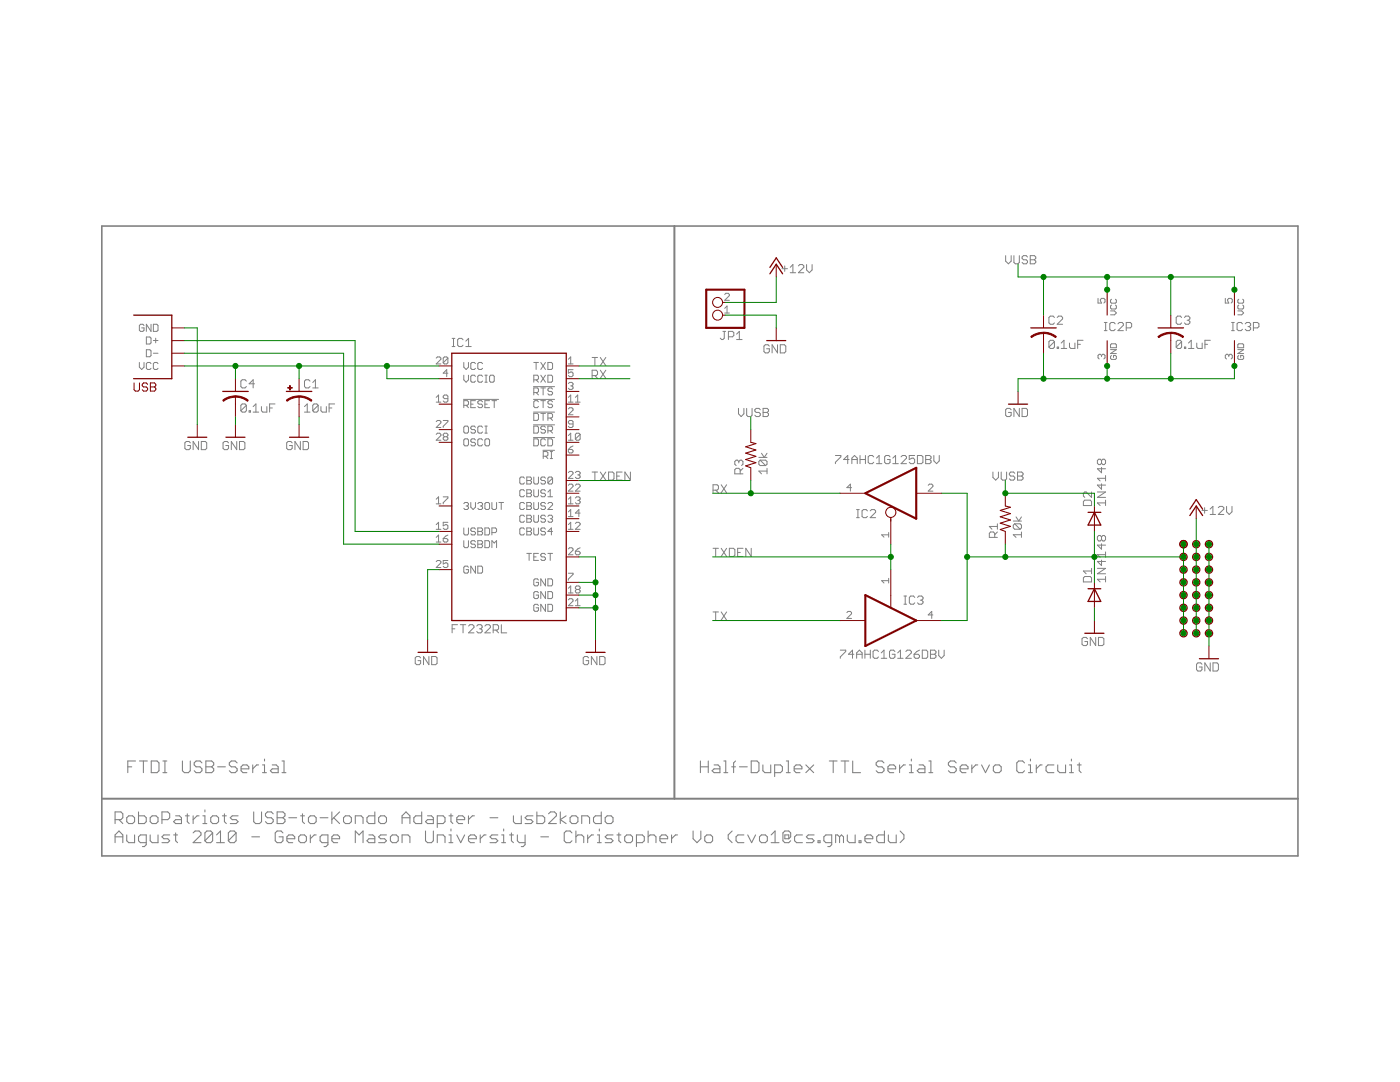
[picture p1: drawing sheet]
<svg xmlns="http://www.w3.org/2000/svg" width="279mm" height="216mm" viewBox="0 0 279 216" stroke-linecap="round" stroke-linejoin="round" font-family="sans-serif">
<g fill="#808080" stroke="#808080" stroke-width=".21">
<path d="M25.5 151.8v2.4z"/>
<path d="M25.5 151.8h1.6z"/>
<path d="M25.5 153h.8z"/>
<path d="M28.6 151.8v2.4z"/>
<path d="M27.8 151.8h1.6z"/>
<path d="M30.2 151.8v2.4z"/>
<path d="M30.2 154.2h1.1z"/>
<path d="M31.3 154.2l.4-.4z"/>
<path d="M31.7 152.2v1.6z"/>
<path d="M31.3 151.8l.4 .4z"/>
<path d="M30.2 151.8h1.1z"/>
<path d="M32.5 154.2h.8z"/>
<path d="M32.9 151.8v2.4z"/>
<path d="M32.5 151.8h.8z"/>
<path d="M36.4 151.8v2z"/>
<path d="M36.4 153.8l.4 .4z"/>
<path d="M36.8 154.2h.8z"/>
<path d="M37.6 154.2l.4-.4z"/>
<path d="M38 151.8v2z"/>
<path d="M39.9 151.8l.4 .4z"/>
<path d="M39.1 151.8h.8z"/>
<path d="M39.1 151.8l-.3 .4z"/>
<path d="M38.8 152.2v.4z"/>
<path d="M38.8 152.6l.3 .4z"/>
<path d="M39.1 153h.8z"/>
<path d="M39.9 153l.4 .4z"/>
<path d="M40.3 153.4v.4z"/>
<path d="M39.9 154.2l.4-.4z"/>
<path d="M39.1 154.2h.8z"/>
<path d="M38.8 153.8l.3 .4z"/>
<path d="M41.1 151.8v2.4z"/>
<path d="M41.1 151.8h1.1z"/>
<path d="M42.2 151.8l.5 .4z"/>
<path d="M42.7 152.2v.4z"/>
<path d="M42.2 153l.5-.4z"/>
<path d="M42.2 153l.5 .4z"/>
<path d="M42.7 153.4v.4z"/>
<path d="M42.2 154.2l.5-.4z"/>
<path d="M41.1 154.2h1.1z"/>
<path d="M41.1 153h1.1z"/>
<path d="M43.4 153h1.6z"/>
<path d="M46.9 151.8l.4 .4z"/>
<path d="M46.2 151.8h.7z"/>
<path d="M45.8 152.2l.4-.4z"/>
<path d="M45.8 152.2v.4z"/>
<path d="M45.8 152.6l.4 .4z"/>
<path d="M46.2 153h.7z"/>
<path d="M46.9 153l.4 .4z"/>
<path d="M47.3 153.4v.4z"/>
<path d="M46.9 154.2l.4-.4z"/>
<path d="M46.2 154.2h.7z"/>
<path d="M45.8 153.8l.4 .4z"/>
<path d="M48.5 154.2h.8z"/>
<path d="M48.1 153.8l.4 .4z"/>
<path d="M48.1 153v.8z"/>
<path d="M48.1 153l.4-.4z"/>
<path d="M48.5 152.6h.8z"/>
<path d="M49.3 152.6l.4 .4z"/>
<path d="M49.7 153v.4z"/>
<path d="M48.1 153.4h1.6z"/>
<path d="M50.4 152.6v1.6z"/>
<path d="M50.4 153.4l.8-.8z"/>
<path d="M51.2 152.6h.4z"/>
<path d="M52.4 152.6h.4z"/>
<path d="M52.8 152.6v1.6z"/>
<path d="M52.4 154.2h.8z"/>
<path d="M52.8 151.5v.3z"/>
<path d="M54.3 152.6h.8z"/>
<path d="M55.1 152.6l.4 .4z"/>
<path d="M55.5 153v1.2z"/>
<path d="M54.3 154.2h1.2z"/>
<path d="M54 153.8l.3 .4z"/>
<path d="M54.3 153.4l-.3 .4z"/>
<path d="M54.3 153.4h1.2z"/>
<path d="M56.3 151.8h.4z"/>
<path d="M56.7 151.8v2.4z"/>
<path d="M56.3 154.2h.8z"/>
<path d="M139.8 151.8v2.4z"/>
<path d="M139.8 153h1.5z"/>
<path d="M141.3 151.8v2.4z"/>
<path d="M142.5 152.6h.8z"/>
<path d="M143.3 152.6l.4 .4z"/>
<path d="M143.7 153v1.2z"/>
<path d="M142.5 154.2h1.2z"/>
<path d="M142.1 153.8l.4 .4z"/>
<path d="M142.1 153.8l.4-.4z"/>
<path d="M142.5 153.4h1.2z"/>
<path d="M144.5 151.8h.3z"/>
<path d="M144.8 151.8v2.4z"/>
<path d="M144.5 154.2h.7z"/>
<path d="M146.4 152.2v2z"/>
<path d="M146.4 152.2l.4-.4z"/>
<path d="M146 153h.8z"/>
<path d="M147.6 153h1.5z"/>
<path d="M149.9 151.8v2.4z"/>
<path d="M149.9 154.2h1.2z"/>
<path d="M151.1 154.2l.4-.4z"/>
<path d="M151.5 152.2v1.6z"/>
<path d="M151.1 151.8l.4 .4z"/>
<path d="M149.9 151.8h1.2z"/>
<path d="M152.2 152.6v1.2z"/>
<path d="M152.2 153.8l.5 .4z"/>
<path d="M152.7 154.2h1.1z"/>
<path d="M153.8 152.6v1.6z"/>
<path d="M154.6 152.6v2.4z"/>
<path d="M154.6 152.6h1.2z"/>
<path d="M155.8 152.6l.3 .4z"/>
<path d="M156.1 153v.8z"/>
<path d="M156.1 153.8l-.3 .4z"/>
<path d="M154.6 154.2h1.2z"/>
<path d="M156.9 151.8h.4z"/>
<path d="M157.3 151.8v2.4z"/>
<path d="M156.9 154.2h.8z"/>
<path d="M158.9 154.2h.8z"/>
<path d="M158.5 153.8l.4 .4z"/>
<path d="M158.5 153v.8z"/>
<path d="M158.5 153l.4-.4z"/>
<path d="M158.9 152.6h.8z"/>
<path d="M159.7 152.6l.3 .4z"/>
<path d="M160 153v.4z"/>
<path d="M158.5 153.4h1.5z"/>
<path d="M160.8 152.6l1.6 1.6z"/>
<path d="M160.8 154.2l1.6-1.6z"/>
<path d="M166.3 151.8v2.4z"/>
<path d="M165.5 151.8h1.6z"/>
<path d="M168.6 151.8v2.4z"/>
<path d="M167.8 151.8h1.6z"/>
<path d="M170.2 151.8v2.4z"/>
<path d="M170.2 154.2h1.5z"/>
<path d="M176 151.8l.4 .4z"/>
<path d="M175.3 151.8h.7z"/>
<path d="M174.9 152.2l.4-.4z"/>
<path d="M174.9 152.2v.4z"/>
<path d="M174.9 152.6l.4 .4z"/>
<path d="M175.3 153h.7z"/>
<path d="M176 153l.4 .4z"/>
<path d="M176.4 153.4v.4z"/>
<path d="M176 154.2l.4-.4z"/>
<path d="M175.3 154.2h.7z"/>
<path d="M174.9 153.8l.4 .4z"/>
<path d="M177.6 154.2h.8z"/>
<path d="M177.2 153.8l.4 .4z"/>
<path d="M177.2 153v.8z"/>
<path d="M177.2 153l.4-.4z"/>
<path d="M177.6 152.6h.8z"/>
<path d="M178.4 152.6l.3 .4z"/>
<path d="M178.7 153v.4z"/>
<path d="M177.2 153.4h1.5z"/>
<path d="M179.5 152.6v1.6z"/>
<path d="M179.5 153.4l.8-.8z"/>
<path d="M180.3 152.6h.4z"/>
<path d="M181.5 152.6h.4z"/>
<path d="M181.9 152.6v1.6z"/>
<path d="M181.5 154.2h.8z"/>
<path d="M181.9 151.5v.3z"/>
<path d="M183.4 152.6h.8z"/>
<path d="M184.2 152.6l.4 .4z"/>
<path d="M184.6 153v1.2z"/>
<path d="M183.4 154.2h1.2z"/>
<path d="M183 153.8l.4 .4z"/>
<path d="M183 153.8l.4-.4z"/>
<path d="M183.4 153.4h1.2z"/>
<path d="M185.4 151.8h.4z"/>
<path d="M185.8 151.8v2.4z"/>
<path d="M185.4 154.2h.8z"/>
<path d="M190.5 151.8l.3 .4z"/>
<path d="M189.7 151.8h.8z"/>
<path d="M189.3 152.2l.4-.4z"/>
<path d="M189.3 152.2v.4z"/>
<path d="M189.3 152.6l.4 .4z"/>
<path d="M189.7 153h.8z"/>
<path d="M190.5 153l.3 .4z"/>
<path d="M190.8 153.4v.4z"/>
<path d="M190.5 154.2l.3-.4z"/>
<path d="M189.7 154.2h.8z"/>
<path d="M189.3 153.8l.4 .4z"/>
<path d="M192 154.2h.8z"/>
<path d="M191.6 153.8l.4 .4z"/>
<path d="M191.6 153v.8z"/>
<path d="M191.6 153l.4-.4z"/>
<path d="M192 152.6h.8z"/>
<path d="M192.8 152.6l.4 .4z"/>
<path d="M193.2 153v.4z"/>
<path d="M191.6 153.4h1.6z"/>
<path d="M193.9 152.6v1.6z"/>
<path d="M193.9 153.4l.8-.8z"/>
<path d="M194.7 152.6h.4z"/>
<path d="M195.9 152.6l.8 1.6z"/>
<path d="M197.5 152.6l-.8 1.6z"/>
<path d="M198.6 154.2h.8z"/>
<path d="M199.4 154.2l.4-.4z"/>
<path d="M199.8 153v.8z"/>
<path d="M199.4 152.6l.4 .4z"/>
<path d="M198.6 152.6h.8z"/>
<path d="M198.6 152.6l-.4 .4z"/>
<path d="M198.2 153v.8z"/>
<path d="M198.2 153.8l.4 .4z"/>
<path d="M204.1 151.8l.4 .4z"/>
<path d="M203.3 151.8h.8z"/>
<path d="M203.3 151.8l-.4 .4z"/>
<path d="M202.9 152.2v1.6z"/>
<path d="M202.9 153.8l.4 .4z"/>
<path d="M203.3 154.2h.8z"/>
<path d="M204.1 154.2l.4-.4z"/>
<path d="M205.2 152.6h.5z"/>
<path d="M205.7 152.6v1.6z"/>
<path d="M205.2 154.2h.8z"/>
<path d="M205.7 151.5v.3z"/>
<path d="M206.8 152.6v1.6z"/>
<path d="M207.6 152.6l-.8 .8z"/>
<path d="M207.6 152.6h.4z"/>
<path d="M209.1 152.6h1.2z"/>
<path d="M209.1 152.6l-.3 .4z"/>
<path d="M208.8 153v.8z"/>
<path d="M208.8 153.8l.3 .4z"/>
<path d="M209.1 154.2h1.2z"/>
<path d="M211.1 152.6v1.2z"/>
<path d="M211.1 153.8l.4 .4z"/>
<path d="M211.5 154.2h1.2z"/>
<path d="M212.7 152.6v1.6z"/>
<path d="M213.4 152.6h.4z"/>
<path d="M213.8 152.6v1.6z"/>
<path d="M213.4 154.2h.8z"/>
<path d="M213.8 151.5v.3z"/>
<path d="M215.4 152.2v1.6z"/>
<path d="M215.4 153.8l.4 .4z"/>
<path d="M215 152.6h.8z"/>
<path d="M23 162v2.3z"/>
<path d="M23 162h1.1z"/>
<path d="M24.1 162l.4 .4z"/>
<path d="M24.5 162.4v.8z"/>
<path d="M24.5 163.2l-.4 .4z"/>
<path d="M23 163.6h1.1z"/>
<path d="M23.7 163.6l.8 .7z"/>
<path d="M25.7 164.3h.8z"/>
<path d="M26.5 164.3l.4-.3z"/>
<path d="M26.9 163.2v.8z"/>
<path d="M26.5 162.8l.4 .4z"/>
<path d="M25.7 162.8h.8z"/>
<path d="M25.3 163.2l.4-.4z"/>
<path d="M25.3 163.2v.8z"/>
<path d="M25.3 164l.4 .3z"/>
<path d="M27.6 162v2.3z"/>
<path d="M27.6 164.3h1.2z"/>
<path d="M29.2 164l-.4 .3z"/>
<path d="M29.2 163.2v.8z"/>
<path d="M28.8 162.8l.4 .4z"/>
<path d="M27.6 162.8h1.2z"/>
<path d="M30.4 164.3h.7z"/>
<path d="M31.1 164.3l.4-.3z"/>
<path d="M31.5 163.2v.8z"/>
<path d="M31.1 162.8l.4 .4z"/>
<path d="M30.4 162.8h.7z"/>
<path d="M30 163.2l.4-.4z"/>
<path d="M30 163.2v.8z"/>
<path d="M30 164l.4 .3z"/>
<path d="M32.3 162v2.3z"/>
<path d="M32.3 162h1.2z"/>
<path d="M33.5 162l.4 .4z"/>
<path d="M33.9 162.4v.8z"/>
<path d="M33.5 163.6l.4-.4z"/>
<path d="M32.3 163.6h1.2z"/>
<path d="M35.1 162.8h.7z"/>
<path d="M35.8 162.8l.4 .4z"/>
<path d="M36.2 163.2v1.1z"/>
<path d="M35.1 164.3h1.1z"/>
<path d="M34.6 164l.5 .3z"/>
<path d="M34.6 164l.5-.4z"/>
<path d="M35.1 163.6h1.1z"/>
<path d="M37.4 162.4v1.6z"/>
<path d="M37.4 164l.4 .3z"/>
<path d="M37 162.8h.8z"/>
<path d="M38.5 162.8v1.5z"/>
<path d="M38.5 163.6l.8-.8z"/>
<path d="M39.3 162.8h.4z"/>
<path d="M40.5 162.8h.4z"/>
<path d="M40.9 162.8v1.5z"/>
<path d="M40.5 164.3h.8z"/>
<path d="M40.9 161.6v.4z"/>
<path d="M42.4 164.3h.8z"/>
<path d="M43.2 164.3l.4-.3z"/>
<path d="M43.6 163.2v.8z"/>
<path d="M43.2 162.8l.4 .4z"/>
<path d="M42.4 162.8h.8z"/>
<path d="M42.4 162.8l-.3 .4z"/>
<path d="M42.1 163.2v.8z"/>
<path d="M42.1 164l.3 .3z"/>
<path d="M44.8 162.4v1.6z"/>
<path d="M44.8 164l.4 .3z"/>
<path d="M44.4 162.8h.8z"/>
<path d="M46 164.3h1.1z"/>
<path d="M47.1 164.3l.4-.3z"/>
<path d="M47.1 163.6l.4 .4z"/>
<path d="M46.4 163.6h.7z"/>
<path d="M46 163.2l.4 .4z"/>
<path d="M46 163.2l.4-.4z"/>
<path d="M46.4 162.8h1.1z"/>
<path d="M50.6 162v2z"/>
<path d="M50.6 164l.4 .3z"/>
<path d="M51 164.3h.8z"/>
<path d="M51.8 164.3l.4-.3z"/>
<path d="M52.2 162v2z"/>
<path d="M54.1 162l.4 .4z"/>
<path d="M53.4 162h.7z"/>
<path d="M53.4 162l-.4 .4z"/>
<path d="M53 162.4v.4z"/>
<path d="M53 162.8l.4 .4z"/>
<path d="M53.4 163.2h.7z"/>
<path d="M54.1 163.2l.4 .4z"/>
<path d="M54.5 163.6v.4z"/>
<path d="M54.5 164l-.4 .3z"/>
<path d="M53.4 164.3h.7z"/>
<path d="M53 164l.4 .3z"/>
<path d="M55.3 162v2.3z"/>
<path d="M55.3 162h1.2z"/>
<path d="M56.5 162l.4 .4z"/>
<path d="M56.9 162.4v.4z"/>
<path d="M56.5 163.2l.4-.4z"/>
<path d="M56.5 163.2l.4 .4z"/>
<path d="M56.9 163.6v.4z"/>
<path d="M56.5 164.3l.4-.3z"/>
<path d="M55.3 164.3h1.2z"/>
<path d="M55.3 163.2h1.2z"/>
<path d="M57.6 163.2h1.6z"/>
<path d="M60.4 162.4v1.6z"/>
<path d="M60.4 164l.4 .3z"/>
<path d="M60 162.8h.8z"/>
<path d="M61.9 164.3h.8z"/>
<path d="M62.7 164.3l.4-.3z"/>
<path d="M63.1 163.2v.8z"/>
<path d="M62.7 162.8l.4 .4z"/>
<path d="M61.9 162.8h.8z"/>
<path d="M61.9 162.8l-.3 .4z"/>
<path d="M61.6 163.2v.8z"/>
<path d="M61.6 164l.3 .3z"/>
<path d="M63.9 163.2h1.5z"/>
<path d="M66.2 162v2.3z"/>
<path d="M66.2 163.6l1.6-1.6z"/>
<path d="M66.6 163.2l1.2 1.1z"/>
<path d="M68.9 164.3h.8z"/>
<path d="M69.7 164.3l.4-.3z"/>
<path d="M70.1 163.2v.8z"/>
<path d="M69.7 162.8l.4 .4z"/>
<path d="M68.9 162.8h.8z"/>
<path d="M68.9 162.8l-.3 .4z"/>
<path d="M68.6 163.2v.8z"/>
<path d="M68.6 164l.3 .3z"/>
<path d="M70.9 162.8v1.5z"/>
<path d="M70.9 162.8h1.2z"/>
<path d="M72.1 162.8l.4 .4z"/>
<path d="M72.5 163.2v1.1z"/>
<path d="M74.8 162v2.3z"/>
<path d="M73.6 164.3h1.2z"/>
<path d="M73.2 164l.4 .3z"/>
<path d="M73.2 163.2v.8z"/>
<path d="M73.2 163.2l.4-.4z"/>
<path d="M73.6 162.8h1.2z"/>
<path d="M76 164.3h.7z"/>
<path d="M77.1 164l-.4 .3z"/>
<path d="M77.1 163.2v.8z"/>
<path d="M76.7 162.8l.4 .4z"/>
<path d="M76 162.8h.7z"/>
<path d="M75.6 163.2l.4-.4z"/>
<path d="M75.6 163.2v.8z"/>
<path d="M75.6 164l.4 .3z"/>
<path d="M80.2 162.8v1.5z"/>
<path d="M80.2 162.8l.8-.8z"/>
<path d="M81 162l.8 .8z"/>
<path d="M81.8 162.8v1.5z"/>
<path d="M80.2 163.2h1.6z"/>
<path d="M84.2 162v2.3z"/>
<path d="M83 164.3h1.2z"/>
<path d="M82.6 164l.4 .3z"/>
<path d="M82.6 163.2v.8z"/>
<path d="M82.6 163.2l.4-.4z"/>
<path d="M83 162.8h1.2z"/>
<path d="M85.3 162.8h.8z"/>
<path d="M86.1 162.8l.4 .4z"/>
<path d="M86.5 163.2v1.1z"/>
<path d="M85.3 164.3h1.2z"/>
<path d="M84.9 164l.4 .3z"/>
<path d="M85.3 163.6l-.4 .4z"/>
<path d="M85.3 163.6h1.2z"/>
<path d="M87.3 162.8v2.3z"/>
<path d="M87.3 162.8h1.1z"/>
<path d="M88.4 162.8l.4 .4z"/>
<path d="M88.8 163.2v.8z"/>
<path d="M88.8 164l-.4 .3z"/>
<path d="M87.3 164.3h1.1z"/>
<path d="M90 162.4v1.6z"/>
<path d="M90 164l.4 .3z"/>
<path d="M89.6 162.8h.8z"/>
<path d="M91.5 164.3h.8z"/>
<path d="M91.2 164l.3 .3z"/>
<path d="M91.2 163.2v.8z"/>
<path d="M91.2 163.2l.3-.4z"/>
<path d="M91.5 162.8h.8z"/>
<path d="M92.3 162.8l.4 .4z"/>
<path d="M92.7 163.2v.4z"/>
<path d="M91.2 163.6h1.5z"/>
<path d="M93.5 162.8v1.5z"/>
<path d="M93.5 163.6l.8-.8z"/>
<path d="M94.3 162.8h.4z"/>
<path d="M97.8 163.2h1.6z"/>
<path d="M102.5 162.8v1.2z"/>
<path d="M102.5 164l.3 .3z"/>
<path d="M102.8 164.3h1.2z"/>
<path d="M104 162.8v1.5z"/>
<path d="M104.8 164.3h1.2z"/>
<path d="M106.4 164l-.4 .3z"/>
<path d="M106 163.6l.4 .4z"/>
<path d="M105.2 163.6h.8z"/>
<path d="M104.8 163.2l.4 .4z"/>
<path d="M104.8 163.2l.4-.4z"/>
<path d="M105.2 162.8h1.2z"/>
<path d="M107.1 162v2.3z"/>
<path d="M107.1 164.3h1.2z"/>
<path d="M108.3 164.3l.4-.3z"/>
<path d="M108.7 163.2v.8z"/>
<path d="M108.3 162.8l.4 .4z"/>
<path d="M107.1 162.8h1.2z"/>
<path d="M109.5 164.3h1.5z"/>
<path d="M109.5 164.3l1.5-1.5z"/>
<path d="M111 162.4v.4z"/>
<path d="M110.7 162l.3 .4z"/>
<path d="M109.9 162h.8z"/>
<path d="M109.5 162.4l.4-.4z"/>
<path d="M111.8 162v2.3z"/>
<path d="M111.8 163.6l1.2 .7z"/>
<path d="M111.8 163.6l1.2-.8z"/>
<path d="M114.1 164.3h.8z"/>
<path d="M114.9 164.3l.4-.3z"/>
<path d="M115.3 163.2v.8z"/>
<path d="M114.9 162.8l.4 .4z"/>
<path d="M114.1 162.8h.8z"/>
<path d="M114.1 162.8l-.3 .4z"/>
<path d="M113.8 163.2v.8z"/>
<path d="M113.8 164l.3 .3z"/>
<path d="M116.1 162.8v1.5z"/>
<path d="M116.1 162.8h1.2z"/>
<path d="M117.3 162.8l.4 .4z"/>
<path d="M117.7 163.2v1.1z"/>
<path d="M120 162v2.3z"/>
<path d="M118.8 164.3h1.2z"/>
<path d="M118.4 164l.4 .3z"/>
<path d="M118.4 163.2v.8z"/>
<path d="M118.4 163.2l.4-.4z"/>
<path d="M118.8 162.8h1.2z"/>
<path d="M121.2 164.3h.8z"/>
<path d="M122 164.3l.3-.3z"/>
<path d="M122.3 163.2v.8z"/>
<path d="M122 162.8l.3 .4z"/>
<path d="M121.2 162.8h.8z"/>
<path d="M120.8 163.2l.4-.4z"/>
<path d="M120.8 163.2v.8z"/>
<path d="M120.8 164l.4 .3z"/>
<path d="M23 166.6v1.5z"/>
<path d="M23 166.6l.7-.8z"/>
<path d="M23.7 165.8l.8 .8z"/>
<path d="M24.5 166.6v1.5z"/>
<path d="M23 167h1.5z"/>
<path d="M25.3 166.6v1.2z"/>
<path d="M25.3 167.8l.4 .3z"/>
<path d="M25.7 168.1h1.2z"/>
<path d="M26.9 166.6v1.5z"/>
<path d="M28.4 168.9h.4z"/>
<path d="M29.2 168.5l-.4 .4z"/>
<path d="M29.2 166.6v1.9z"/>
<path d="M28 166.6h1.2z"/>
<path d="M28 166.6l-.4 .4z"/>
<path d="M27.6 167v.8z"/>
<path d="M27.6 167.8l.4 .3z"/>
<path d="M28 168.1h1.2z"/>
<path d="M30 166.6v1.2z"/>
<path d="M30 167.8l.4 .3z"/>
<path d="M30.4 168.1h1.1z"/>
<path d="M31.5 166.6v1.5z"/>
<path d="M32.3 168.1h1.2z"/>
<path d="M33.5 168.1l.4-.3z"/>
<path d="M33.5 167.4l.4 .4z"/>
<path d="M32.7 167.4h.8z"/>
<path d="M32.3 167l.4 .4z"/>
<path d="M32.3 167l.4-.4z"/>
<path d="M32.7 166.6h1.2z"/>
<path d="M35.1 166.2v1.6z"/>
<path d="M35.1 167.8l.3 .3z"/>
<path d="M34.6 166.6h.8z"/>
<path d="M38.5 168.1h1.6z"/>
<path d="M38.5 168.1l1.6-1.5z"/>
<path d="M40.1 166.2v.4z"/>
<path d="M39.7 165.8l.4 .4z"/>
<path d="M38.9 165.8h.8z"/>
<path d="M38.5 166.2l.4-.4z"/>
<path d="M40.9 166.2v1.6z"/>
<path d="M41.3 165.8l-.4 .4z"/>
<path d="M41.3 165.8h.8z"/>
<path d="M42.1 165.8l.3 .4z"/>
<path d="M42.4 166.2v1.6z"/>
<path d="M42.4 167.8l-.3 .3z"/>
<path d="M41.3 168.1h.8z"/>
<path d="M40.9 167.8l.4 .3z"/>
<path d="M42.4 166.2l-1.5 1.6z"/>
<path d="M44 165.8l-.8 .8z"/>
<path d="M44 165.8v2.3z"/>
<path d="M43.2 168.1h1.6z"/>
<path d="M45.6 166.2v1.6z"/>
<path d="M45.6 166.2l.4-.4z"/>
<path d="M46 165.8h.7z"/>
<path d="M46.7 165.8l.4 .4z"/>
<path d="M47.1 166.2v1.6z"/>
<path d="M47.1 167.8l-.4 .3z"/>
<path d="M46 168.1h.7z"/>
<path d="M45.6 167.8l.4 .3z"/>
<path d="M47.1 166.2l-1.5 1.6z"/>
<path d="M50.2 167h1.6z"/>
<path d="M56.1 165.8l.4 .4z"/>
<path d="M55.3 165.8h.8z"/>
<path d="M55.3 165.8l-.4 .4z"/>
<path d="M54.9 166.2v1.6z"/>
<path d="M54.9 167.8l.4 .3z"/>
<path d="M55.3 168.1h.8z"/>
<path d="M56.1 168.1l.4-.3z"/>
<path d="M56.5 167v.8z"/>
<path d="M55.7 167h.8z"/>
<path d="M57.6 168.1h.8z"/>
<path d="M57.3 167.8l.3 .3z"/>
<path d="M57.3 167v.8z"/>
<path d="M57.6 166.6l-.3 .4z"/>
<path d="M57.6 166.6h.8z"/>
<path d="M58.4 166.6l.4 .4z"/>
<path d="M58.8 167v.4z"/>
<path d="M57.3 167.4h1.5z"/>
<path d="M60 168.1h.8z"/>
<path d="M60.8 168.1l.3-.3z"/>
<path d="M61.1 167v.8z"/>
<path d="M60.8 166.6l.3 .4z"/>
<path d="M60 166.6h.8z"/>
<path d="M60 166.6l-.4 .4z"/>
<path d="M59.6 167v.8z"/>
<path d="M59.6 167.8l.4 .3z"/>
<path d="M61.9 166.6v1.5z"/>
<path d="M61.9 167.4l.8-.8z"/>
<path d="M62.7 166.6h.4z"/>
<path d="M64.7 168.9h.3z"/>
<path d="M65 168.9l.4-.4z"/>
<path d="M65.4 166.6v1.9z"/>
<path d="M64.3 166.6h1.1z"/>
<path d="M64.3 166.6l-.4 .4z"/>
<path d="M63.9 167v.8z"/>
<path d="M63.9 167.8l.4 .3z"/>
<path d="M64.3 168.1h1.1z"/>
<path d="M66.6 168.1h.8z"/>
<path d="M66.2 167.8l.4 .3z"/>
<path d="M66.2 167v.8z"/>
<path d="M66.6 166.6l-.4 .4z"/>
<path d="M66.6 166.6h.8z"/>
<path d="M67.4 166.6l.4 .4z"/>
<path d="M67.8 167v.4z"/>
<path d="M66.2 167.4h1.6z"/>
<path d="M70.9 165.8v2.3z"/>
<path d="M70.9 165.8l.8 .8z"/>
<path d="M71.7 166.6l.8-.8z"/>
<path d="M72.5 165.8v2.3z"/>
<path d="M73.6 166.6h.8z"/>
<path d="M74.4 166.6l.4 .4z"/>
<path d="M74.8 167v1.1z"/>
<path d="M73.6 168.1h1.2z"/>
<path d="M73.2 167.8l.4 .3z"/>
<path d="M73.6 167.4l-.4 .4z"/>
<path d="M73.6 167.4h1.2z"/>
<path d="M75.6 168.1h1.1z"/>
<path d="M77.1 167.8l-.4 .3z"/>
<path d="M76.7 167.4l.4 .4z"/>
<path d="M76 167.4h.7z"/>
<path d="M75.6 167l.4 .4z"/>
<path d="M75.6 167l.4-.4z"/>
<path d="M76 166.6h1.1z"/>
<path d="M78.3 168.1h.8z"/>
<path d="M79.1 168.1l.4-.3z"/>
<path d="M79.5 167v.8z"/>
<path d="M79.1 166.6l.4 .4z"/>
<path d="M78.3 166.6h.8z"/>
<path d="M78.3 166.6l-.4 .4z"/>
<path d="M77.9 167v.8z"/>
<path d="M77.9 167.8l.4 .3z"/>
<path d="M80.2 166.6v1.5z"/>
<path d="M80.2 166.6h1.2z"/>
<path d="M81.4 166.6l.4 .4z"/>
<path d="M81.8 167v1.1z"/>
<path d="M84.9 165.8v2z"/>
<path d="M84.9 167.8l.4 .3z"/>
<path d="M85.3 168.1h.8z"/>
<path d="M86.1 168.1l.4-.3z"/>
<path d="M86.5 165.8v2z"/>
<path d="M87.3 166.6v1.5z"/>
<path d="M87.3 166.6h1.1z"/>
<path d="M88.4 166.6l.4 .4z"/>
<path d="M88.8 167v1.1z"/>
<path d="M89.6 166.6h.4z"/>
<path d="M90 166.6v1.5z"/>
<path d="M89.6 168.1h.8z"/>
<path d="M90 165.4v.4z"/>
<path d="M91.2 166.6l.7 1.5z"/>
<path d="M92.7 166.6l-.8 1.5z"/>
<path d="M93.9 168.1h.8z"/>
<path d="M93.5 167.8l.4 .3z"/>
<path d="M93.5 167v.8z"/>
<path d="M93.5 167l.4-.4z"/>
<path d="M93.9 166.6h.8z"/>
<path d="M94.7 166.6l.4 .4z"/>
<path d="M95.1 167v.4z"/>
<path d="M93.5 167.4h1.6z"/>
<path d="M95.8 166.6v1.5z"/>
<path d="M95.8 167.4l.8-.8z"/>
<path d="M96.6 166.6h.4z"/>
<path d="M97.8 168.1h1.2z"/>
<path d="M99 168.1l.4-.3z"/>
<path d="M99 167.4l.4 .4z"/>
<path d="M98.2 167.4h.8z"/>
<path d="M97.8 167l.4 .4z"/>
<path d="M97.8 167l.4-.4z"/>
<path d="M98.2 166.6h1.2z"/>
<path d="M100.1 166.6h.4z"/>
<path d="M100.5 166.6v1.5z"/>
<path d="M100.1 168.1h.8z"/>
<path d="M100.5 165.4v.4z"/>
<path d="M102.1 166.2v1.6z"/>
<path d="M102.1 167.8l.4 .3z"/>
<path d="M101.7 166.6h.8z"/>
<path d="M103.2 166.6v1.2z"/>
<path d="M103.2 167.8l.4 .3z"/>
<path d="M103.6 168.1h1.2z"/>
<path d="M104.8 166.6v1.9z"/>
<path d="M104.8 168.5l-.4 .4z"/>
<path d="M104 168.9h.4z"/>
<path d="M107.9 167h1.6z"/>
<path d="M113.8 165.8l.3 .4z"/>
<path d="M113 165.8h.8z"/>
<path d="M113 165.8l-.4 .4z"/>
<path d="M112.6 166.2v1.6z"/>
<path d="M112.6 167.8l.4 .3z"/>
<path d="M113 168.1h.8z"/>
<path d="M114.1 167.8l-.3 .3z"/>
<path d="M114.9 165.8v2.3z"/>
<path d="M114.9 167l.4-.4z"/>
<path d="M115.3 166.6h.8z"/>
<path d="M116.1 166.6l.4 .4z"/>
<path d="M116.5 167v1.1z"/>
<path d="M117.3 166.6v1.5z"/>
<path d="M117.3 167.4l.7-.8z"/>
<path d="M118 166.6h.4z"/>
<path d="M119.2 166.6h.4z"/>
<path d="M119.6 166.6v1.5z"/>
<path d="M119.2 168.1h.8z"/>
<path d="M119.6 165.4v.4z"/>
<path d="M120.8 168.1h1.2z"/>
<path d="M122 168.1l.3-.3z"/>
<path d="M122 167.4l.3 .4z"/>
<path d="M121.2 167.4h.8z"/>
<path d="M120.8 167l.4 .4z"/>
<path d="M120.8 167l.4-.4z"/>
<path d="M121.2 166.6h1.1z"/>
<path d="M123.5 166.2v1.6z"/>
<path d="M123.5 167.8l.4 .3z"/>
<path d="M123.1 166.6h.8z"/>
<path d="M125.1 168.1h.8z"/>
<path d="M125.9 168.1l.3-.3z"/>
<path d="M126.2 167v.8z"/>
<path d="M125.9 166.6l.3 .4z"/>
<path d="M125.1 166.6h.8z"/>
<path d="M124.7 167l.4-.4z"/>
<path d="M124.7 167v.8z"/>
<path d="M124.7 167.8l.4 .3z"/>
<path d="M127 166.6v2.3z"/>
<path d="M127 166.6h1.2z"/>
<path d="M128.2 166.6l.4 .4z"/>
<path d="M128.6 167v.8z"/>
<path d="M128.2 168.1l.4-.3z"/>
<path d="M127 168.1h1.2z"/>
<path d="M129.3 165.8v2.3z"/>
<path d="M129.3 167l.4-.4z"/>
<path d="M129.7 166.6h.8z"/>
<path d="M130.5 166.6l.4 .4z"/>
<path d="M130.9 167v1.1z"/>
<path d="M132.1 168.1h.8z"/>
<path d="M131.7 167.8l.4 .3z"/>
<path d="M131.7 167v.8z"/>
<path d="M131.7 167l.4-.4z"/>
<path d="M132.1 166.6h.8z"/>
<path d="M132.9 166.6l.3 .4z"/>
<path d="M133.2 167v.4z"/>
<path d="M131.7 167.4h1.5z"/>
<path d="M134 166.6v1.5z"/>
<path d="M134 167.4l.8-.8z"/>
<path d="M134.8 166.6h.4z"/>
<path d="M138.3 165.8v1.6z"/>
<path d="M138.3 167.4l.8 .7z"/>
<path d="M139.9 167.4l-.8 .7z"/>
<path d="M139.9 165.8v1.6z"/>
<path d="M141.1 168.1h.7z"/>
<path d="M141.8 168.1l.4-.3z"/>
<path d="M142.2 167v.8z"/>
<path d="M141.8 166.6l.4 .4z"/>
<path d="M141.1 166.6h.7z"/>
<path d="M140.7 167l.4-.4z"/>
<path d="M140.7 167v.8z"/>
<path d="M140.7 167.8l.4 .3z"/>
<path d="M145.3 167.4l.8 .7z"/>
<path d="M145.3 166.6v.8z"/>
<path d="M146.1 165.8l-.8 .8z"/>
<path d="M147.3 166.6h1.2z"/>
<path d="M147.3 166.6l-.4 .4z"/>
<path d="M146.9 167v.8z"/>
<path d="M146.9 167.8l.4 .3z"/>
<path d="M147.3 168.1h1.2z"/>
<path d="M149.2 166.6l.8 1.5z"/>
<path d="M150.8 166.6l-.8 1.5z"/>
<path d="M152 168.1h.7z"/>
<path d="M152.7 168.1l.4-.3z"/>
<path d="M153.1 167v.8z"/>
<path d="M152.7 166.6l.4 .4z"/>
<path d="M152 166.6h.7z"/>
<path d="M152 166.6l-.4 .4z"/>
<path d="M151.6 167v.8z"/>
<path d="M151.6 167.8l.4 .3z"/>
<path d="M154.7 165.8l-.8 .8z"/>
<path d="M154.7 165.8v2.3z"/>
<path d="M153.9 168.1h1.6z"/>
<path d="M157.8 167.8l-.4 .3z"/>
<path d="M156.6 168.1h.8z"/>
<path d="M156.2 167.8l.4 .3z"/>
<path d="M156.2 166.2v1.6z"/>
<path d="M156.2 166.2l.4-.4z"/>
<path d="M156.6 165.8h.8z"/>
<path d="M157.4 165.8l.4 .4z"/>
<path d="M157.8 166.2v.8z"/>
<path d="M157.4 167.4l.4-.4z"/>
<path d="M156.6 167.4h.8z"/>
<path d="M156.6 166.6v.8z"/>
<path d="M156.6 166.6h.8z"/>
<path d="M157.4 166.6v.8z"/>
<path d="M159 166.6h1.1z"/>
<path d="M158.6 167l.4-.4z"/>
<path d="M158.6 167v.8z"/>
<path d="M158.6 167.8l.4 .3z"/>
<path d="M159 168.1h1.1z"/>
<path d="M160.9 168.1h1.2z"/>
<path d="M162.1 168.1l.4-.3z"/>
<path d="M162.1 167.4l.4 .4z"/>
<path d="M161.3 167.4h.8z"/>
<path d="M160.9 167l.4 .4z"/>
<path d="M160.9 167l.4-.4z"/>
<path d="M161.3 166.6h1.2z"/>
<path d="M163.3 167.8v.3z"/>
<path d="M163.3 167.8h.4z"/>
<path d="M163.7 167.8v.3z"/>
<path d="M163.3 168.1h.4z"/>
<path d="M165.2 168.9h.4z"/>
<path d="M165.6 168.9l.4-.4z"/>
<path d="M166 166.6v1.9z"/>
<path d="M164.8 166.6h1.2z"/>
<path d="M164.4 167l.4-.4z"/>
<path d="M164.4 167v.8z"/>
<path d="M164.4 167.8l.4 .3z"/>
<path d="M164.8 168.1h1.2z"/>
<path d="M166.8 166.6v1.5z"/>
<path d="M166.8 166.6h.4z"/>
<path d="M167.2 166.6l.4 .4z"/>
<path d="M167.6 167v1.1z"/>
<path d="M167.6 167l.3-.4z"/>
<path d="M167.9 166.6l.4 .4z"/>
<path d="M168.3 167v1.1z"/>
<path d="M169.1 166.6v1.2z"/>
<path d="M169.1 167.8l.4 .3z"/>
<path d="M169.5 168.1h1.2z"/>
<path d="M170.7 166.6v1.5z"/>
<path d="M171.4 167.8v.3z"/>
<path d="M171.4 167.8h.4z"/>
<path d="M171.8 167.8v.3z"/>
<path d="M171.4 168.1h.4z"/>
<path d="M173 168.1h.8z"/>
<path d="M172.6 167.8l.4 .3z"/>
<path d="M172.6 167v.8z"/>
<path d="M172.6 167l.4-.4z"/>
<path d="M173 166.6h.8z"/>
<path d="M173.8 166.6l.4 .4z"/>
<path d="M174.2 167v.4z"/>
<path d="M172.6 167.4h1.6z"/>
<path d="M176.5 165.8v2.3z"/>
<path d="M175.3 168.1h1.2z"/>
<path d="M175 167.8l.3 .3z"/>
<path d="M175 167v.8z"/>
<path d="M175 167l.3-.4z"/>
<path d="M175.3 166.6h1.2z"/>
<path d="M177.3 166.6v1.2z"/>
<path d="M177.3 167.8l.4 .3z"/>
<path d="M177.7 168.1h1.2z"/>
<path d="M178.9 166.6v1.5z"/>
<path d="M180.4 167.4l-.8 .7z"/>
<path d="M180.4 166.6v.8z"/>
<path d="M179.6 165.8l.8 .8z"/>
</g>
<g fill="#808080" stroke="#808080" stroke-width=".32">
<path d="M134.6 45.1v114.3z"/>
<path d="M134.6 159.4h124.4z"/>
<path d="M259 45.1v114.3z"/>
<path d="M134.6 45.1h124.4z"/>
<path d="M20.3 45.1v114.3z"/>
<path d="M20.3 159.4h114.3z"/>
<path d="M20.3 45.1h114.3z"/>
<path d="M20.3 159.4v11.4z"/>
<path d="M20.3 170.8h238.7z"/>
<path d="M259 159.4v11.4z"/>
<path d="M20.3 159.4h238.7z"/>
</g>
<g fill="#808080" stroke="#808080" stroke-width=".2">
<path d="M90.2 124.6v1.7z"/>
<path d="M90.2 124.6h1.1z"/>
<path d="M90.2 125.5h.6z"/>
<path d="M92.4 124.6v1.7z"/>
<path d="M91.9 124.6h1.1z"/>
<path d="M93.5 126.3h1.1z"/>
<path d="M93.5 126.3l1.1-1.1z"/>
<path d="M94.6 124.9v.3z"/>
<path d="M94.3 124.6l.3 .3z"/>
<path d="M93.8 124.6h.5z"/>
<path d="M93.8 124.6l-.3 .3z"/>
<path d="M95.1 124.9l.3-.3z"/>
<path d="M95.4 124.6h.6z"/>
<path d="M96 124.6l.2 .3z"/>
<path d="M96.2 124.9v.3z"/>
<path d="M96.2 125.2l-.2 .3z"/>
<path d="M95.7 125.5h.3z"/>
<path d="M96 125.5l.2 .2z"/>
<path d="M96.2 125.7v.3z"/>
<path d="M96.2 126l-.2 .3z"/>
<path d="M95.4 126.3h.6z"/>
<path d="M95.1 126l.3 .3z"/>
<path d="M96.8 126.3h1.1z"/>
<path d="M96.8 126.3l1.1-1.1z"/>
<path d="M97.9 124.9v.3z"/>
<path d="M97.6 124.6l.3 .3z"/>
<path d="M97 124.6h.6z"/>
<path d="M97 124.6l-.2 .3z"/>
<path d="M98.4 124.6v1.7z"/>
<path d="M98.4 124.6h.8z"/>
<path d="M99.2 124.6l.3 .3z"/>
<path d="M99.5 124.9v.6z"/>
<path d="M99.2 125.7l.3-.2z"/>
<path d="M98.4 125.7h.8z"/>
<path d="M99 125.7l.5 .6z"/>
<path d="M100.1 124.6v1.7z"/>
<path d="M100.1 126.3h1z"/>
<path d="M37.7 88.1l.3 .3z"/>
<path d="M37.2 88.1h.5z"/>
<path d="M37.2 88.1l-.3 .3z"/>
<path d="M36.9 88.4v1z"/>
<path d="M36.9 89.4l.3 .3z"/>
<path d="M37.2 89.7h.5z"/>
<path d="M37.7 89.7l.3-.3z"/>
<path d="M38 88.9v.5z"/>
<path d="M37.4 88.9h.6z"/>
<path d="M38.5 88.1v1.6z"/>
<path d="M38.5 88.1l1.1 1.6z"/>
<path d="M39.6 88.1v1.6z"/>
<path d="M40.2 88.1v1.6z"/>
<path d="M40.2 89.7h.8z"/>
<path d="M41.3 89.4l-.3 .3z"/>
<path d="M41.3 88.4v1z"/>
<path d="M41 88.1l.3 .3z"/>
<path d="M40.2 88.1h.8z"/>
<path d="M60.8 81.1l.5-.5z"/>
<path d="M61.3 80.6v1.6z"/>
<path d="M60.8 82.2h1.1z"/>
<path d="M62.4 80.9v1.1z"/>
<path d="M62.7 80.6l-.3 .3z"/>
<path d="M62.7 80.6h.5z"/>
<path d="M63.2 80.6l.3 .3z"/>
<path d="M63.5 80.9v1.1z"/>
<path d="M63.5 82l-.3 .2z"/>
<path d="M62.7 82.2h.5z"/>
<path d="M62.4 82l.3 .2z"/>
<path d="M62.4 82l1.1-1.1z"/>
<path d="M64 81.1v.9z"/>
<path d="M64 82l.3 .2z"/>
<path d="M64.3 82.2h.8z"/>
<path d="M65.1 81.1v1.1z"/>
<path d="M65.7 80.6v1.6z"/>
<path d="M65.7 80.6h1.1z"/>
<path d="M65.7 81.4h.5z"/>
<path d="M58 88.1l.3 .3z"/>
<path d="M57.5 88.1h.5z"/>
<path d="M57.2 88.4l.3-.3z"/>
<path d="M57.2 88.4v1z"/>
<path d="M57.2 89.4l.3 .3z"/>
<path d="M57.5 89.7h.5z"/>
<path d="M58 89.7l.3-.3z"/>
<path d="M58.3 88.9v.5z"/>
<path d="M57.8 88.9h.5z"/>
<path d="M58.9 88.1v1.6z"/>
<path d="M58.9 88.1l1 1.6z"/>
<path d="M59.9 88.1v1.6z"/>
<path d="M60.5 88.1v1.6z"/>
<path d="M60.5 89.7h.8z"/>
<path d="M61.3 89.7l.3-.3z"/>
<path d="M61.6 88.4v1z"/>
<path d="M61.3 88.1l.3 .3z"/>
<path d="M60.5 88.1h.8z"/>
<path d="M83.7 131l.2 .3z"/>
<path d="M83.1 131h.6z"/>
<path d="M83.1 131l-.2 .3z"/>
<path d="M82.9 131.3v1.1z"/>
<path d="M82.9 132.4l.2 .2z"/>
<path d="M83.1 132.6h.6z"/>
<path d="M83.9 132.4l-.2 .2z"/>
<path d="M83.9 131.8v.6z"/>
<path d="M83.4 131.8h.5z"/>
<path d="M84.5 131v1.6z"/>
<path d="M84.5 131l1.1 1.6z"/>
<path d="M85.6 131v1.6z"/>
<path d="M86.1 131v1.6z"/>
<path d="M86.1 132.6h.9z"/>
<path d="M87 132.6l.2-.2z"/>
<path d="M87.2 131.3v1.1z"/>
<path d="M87 131l.2 .3z"/>
<path d="M86.1 131h.9z"/>
<path d="M117.2 131l.3 .3z"/>
<path d="M116.7 131h.5z"/>
<path d="M116.7 131l-.3 .3z"/>
<path d="M116.4 131.3v1.1z"/>
<path d="M116.4 132.4l.3 .2z"/>
<path d="M116.7 132.6h.5z"/>
<path d="M117.2 132.6l.3-.2z"/>
<path d="M117.5 131.8v.6z"/>
<path d="M116.9 131.8h.6z"/>
<path d="M118 131v1.6z"/>
<path d="M118 131l1.1 1.6z"/>
<path d="M119.1 131v1.6z"/>
<path d="M119.7 131v1.6z"/>
<path d="M119.7 132.6h.8z"/>
<path d="M120.5 132.6l.3-.2z"/>
<path d="M120.8 131.3v1.1z"/>
<path d="M120.5 131l.3 .3z"/>
<path d="M119.7 131h.8z"/>
<path d="M239.6 132.3l.3 .2z"/>
<path d="M239.1 132.3h.5z"/>
<path d="M239.1 132.3l-.3 .2z"/>
<path d="M238.8 132.5v1.1z"/>
<path d="M238.8 133.6l.3 .3z"/>
<path d="M239.1 133.9h.5z"/>
<path d="M239.9 133.6l-.3 .3z"/>
<path d="M239.9 133.1v.5z"/>
<path d="M239.3 133.1h.6z"/>
<path d="M240.4 132.3v1.6z"/>
<path d="M240.4 132.3l1.1 1.6z"/>
<path d="M241.5 132.3v1.6z"/>
<path d="M242.1 132.3v1.6z"/>
<path d="M242.1 133.9h.8z"/>
<path d="M242.9 133.9l.3-.3z"/>
<path d="M243.2 132.5v1.1z"/>
<path d="M242.9 132.3l.3 .2z"/>
<path d="M242.1 132.3h.8z"/>
<path d="M239.9 101.9h1.1z"/>
<path d="M240.4 101.3v1.1z"/>
<path d="M241.5 101.6l.6-.6z"/>
<path d="M242.1 101v1.7z"/>
<path d="M241.5 102.7h1.1z"/>
<path d="M243.1 102.7h1.1z"/>
<path d="M243.1 102.7l1.1-1.1z"/>
<path d="M244.2 101.3v.3z"/>
<path d="M244 101l.2 .3z"/>
<path d="M243.4 101h.6z"/>
<path d="M243.1 101.3l.3-.3z"/>
<path d="M244.8 101v1.1z"/>
<path d="M244.8 102.1l.5 .6z"/>
<path d="M245.3 102.7l.6-.6z"/>
<path d="M245.9 101v1.1z"/>
<path d="M153.3 68.8l.2 .3z"/>
<path d="M152.7 68.8h.6z"/>
<path d="M152.7 68.8l-.2 .3z"/>
<path d="M152.5 69.1v1z"/>
<path d="M152.5 70.1l.2 .3z"/>
<path d="M152.7 70.4h.6z"/>
<path d="M153.3 70.4l.2-.3z"/>
<path d="M153.5 69.6v.5z"/>
<path d="M153 69.6h.5z"/>
<path d="M154.1 68.8v1.6z"/>
<path d="M154.1 68.8l1.1 1.6z"/>
<path d="M155.2 68.8v1.6z"/>
<path d="M155.7 68.8v1.6z"/>
<path d="M155.7 70.4h.8z"/>
<path d="M156.5 70.4l.3-.3z"/>
<path d="M156.8 69.1v1z"/>
<path d="M156.5 68.8l.3 .3z"/>
<path d="M155.7 68.8h.8z"/>
<path d="M216.8 127.2l.2 .3z"/>
<path d="M216.2 127.2h.6z"/>
<path d="M216.2 127.2l-.3 .3z"/>
<path d="M215.9 127.5v1z"/>
<path d="M215.9 128.5l.3 .3z"/>
<path d="M216.2 128.8h.6z"/>
<path d="M217 128.5l-.2 .3z"/>
<path d="M217 128v.5z"/>
<path d="M216.5 128h.5z"/>
<path d="M217.6 127.2v1.6z"/>
<path d="M217.6 127.2l1.1 1.6z"/>
<path d="M218.7 127.2v1.6z"/>
<path d="M219.2 127.2v1.6z"/>
<path d="M219.2 128.8h.8z"/>
<path d="M220 128.8l.3-.3z"/>
<path d="M220.3 127.5v1z"/>
<path d="M220 127.2l.3 .3z"/>
<path d="M219.2 127.2h.8z"/>
<path d="M219 115.6l.6 .5z"/>
<path d="M219 115.6h1.6z"/>
<path d="M220.6 115v1.1z"/>
<path d="M219 114.5h1.6z"/>
<path d="M219 114.5l1.6-1.1z"/>
<path d="M219 113.4h1.6z"/>
<path d="M219 112h1.6z"/>
<path d="M219 112l.8 .9z"/>
<path d="M219.8 111.8v1.1z"/>
<path d="M219 110.7l.6 .5z"/>
<path d="M219 110.7h1.6z"/>
<path d="M220.6 110.1v1.1z"/>
<path d="M219 108.8h1.6z"/>
<path d="M219 108.8l.8 .8z"/>
<path d="M219.8 108.5v1.1z"/>
<path d="M219 107.7l.3 .2z"/>
<path d="M219 107.1v.6z"/>
<path d="M219 107.1l.3-.3z"/>
<path d="M219.3 106.8h.3z"/>
<path d="M219.6 106.8l.2 .3z"/>
<path d="M219.8 107.1l.3-.3z"/>
<path d="M220.1 106.8h.3z"/>
<path d="M220.4 106.8l.2 .3z"/>
<path d="M220.6 107.1v.6z"/>
<path d="M220.6 107.7l-.2 .2z"/>
<path d="M220.1 107.9h.3z"/>
<path d="M219.8 107.7l.3 .2z"/>
<path d="M219.8 107.7l-.2 .2z"/>
<path d="M219.3 107.9h.3z"/>
<path d="M219.8 107.1v.6z"/>
<path d="M219 100.3l.6 .6z"/>
<path d="M219 100.3h1.6z"/>
<path d="M220.6 99.8v1.1z"/>
<path d="M219 99.2h1.6z"/>
<path d="M219 99.2l1.6-1z"/>
<path d="M219 98.2h1.6z"/>
<path d="M219 96.8h1.6z"/>
<path d="M219 96.8l.8 .8z"/>
<path d="M219.8 96.5v1.1z"/>
<path d="M219 95.4l.6 .6z"/>
<path d="M219 95.4h1.6z"/>
<path d="M220.6 94.9v1.1z"/>
<path d="M219 93.5h1.6z"/>
<path d="M219 93.5l.8 .8z"/>
<path d="M219.8 93.3v1z"/>
<path d="M219 92.4l.3 .3z"/>
<path d="M219 91.9v.5z"/>
<path d="M219 91.9l.3-.3z"/>
<path d="M219.3 91.6h.3z"/>
<path d="M219.6 91.6l.2 .3z"/>
<path d="M219.8 91.9l.3-.3z"/>
<path d="M220.1 91.6h.3z"/>
<path d="M220.4 91.6l.2 .3z"/>
<path d="M220.6 91.9v.5z"/>
<path d="M220.6 92.4l-.2 .3z"/>
<path d="M220.1 92.7h.3z"/>
<path d="M219.8 92.4l.3 .3z"/>
<path d="M219.8 92.4l-.2 .3z"/>
<path d="M219.3 92.7h.3z"/>
<path d="M219.8 91.9v.5z"/>
<path d="M202.2 106.7l.6 .5z"/>
<path d="M202.2 106.7h1.7z"/>
<path d="M203.9 106.1v1.1z"/>
<path d="M202.5 105.6h1.1z"/>
<path d="M202.2 105.3l.3 .3z"/>
<path d="M202.2 104.8v.5z"/>
<path d="M202.2 104.8l.3-.3z"/>
<path d="M202.5 104.5h1.1z"/>
<path d="M203.6 104.5l.3 .3z"/>
<path d="M203.9 104.8v.5z"/>
<path d="M203.9 105.3l-.3 .3z"/>
<path d="M202.5 104.5l1.1 1.1z"/>
<path d="M202.2 104h1.7z"/>
<path d="M203.9 103.1l-.6 .9z"/>
<path d="M202.8 103.1l.5 .9z"/>
<path d="M201.5 81.5l.3 .3z"/>
<path d="M201 81.5h.5z"/>
<path d="M200.7 81.8l.3-.3z"/>
<path d="M200.7 81.8v1z"/>
<path d="M200.7 82.8l.3 .3z"/>
<path d="M201 83.1h.5z"/>
<path d="M201.5 83.1l.3-.3z"/>
<path d="M201.8 82.3v.5z"/>
<path d="M201.2 82.3h.6z"/>
<path d="M202.3 81.5v1.6z"/>
<path d="M202.3 81.5l1.1 1.6z"/>
<path d="M203.4 81.5v1.6z"/>
<path d="M204 81.5v1.6z"/>
<path d="M204 83.1h.8z"/>
<path d="M205.1 82.8l-.3 .3z"/>
<path d="M205.1 81.8v1z"/>
<path d="M204.8 81.5l.3 .3z"/>
<path d="M204 81.5h.8z"/>
<path d="M156.1 53.6h1.1z"/>
<path d="M156.6 53.1v1z"/>
<path d="M158.2 52.8l-.5 .5z"/>
<path d="M158.2 52.8v1.6z"/>
<path d="M157.7 54.4h1.1z"/>
<path d="M159.3 54.4h1.1z"/>
<path d="M159.3 54.4l1.1-1.1z"/>
<path d="M160.4 53.1v.2z"/>
<path d="M160.1 52.8l.3 .3z"/>
<path d="M159.6 52.8h.5z"/>
<path d="M159.6 52.8l-.3 .3z"/>
<path d="M161 52.8v1.1z"/>
<path d="M161 53.9l.5 .5z"/>
<path d="M161.5 54.4l.6-.5z"/>
<path d="M162.1 52.8v1.1z"/>
<path d="M209.3 68.2v1.1z"/>
<path d="M209.3 68.2l.3-.3z"/>
<path d="M209.6 67.9h.6z"/>
<path d="M210.2 67.9l.2 .3z"/>
<path d="M210.4 68.2v1.1z"/>
<path d="M210.4 69.3l-.2 .2z"/>
<path d="M209.6 69.5h.6z"/>
<path d="M209.3 69.3l.3 .2z"/>
<path d="M209.3 69.3l1.1-1.1z"/>
<path d="M211 69.3v.2z"/>
<path d="M211 69.3h.3z"/>
<path d="M211.3 69.3v.2z"/>
<path d="M211 69.5h.3z"/>
<path d="M211.8 68.5l.5-.6z"/>
<path d="M212.3 67.9v1.6z"/>
<path d="M211.8 69.5h1.1z"/>
<path d="M213.4 68.5v.8z"/>
<path d="M213.4 69.3l.3 .2z"/>
<path d="M213.7 69.5h.8z"/>
<path d="M214.5 68.5v1z"/>
<path d="M215.1 67.9v1.6z"/>
<path d="M215.1 67.9h1.1z"/>
<path d="M215.1 68.7h.5z"/>
<path d="M234.7 68.2v1.1z"/>
<path d="M234.7 68.2l.3-.3z"/>
<path d="M235 67.9h.6z"/>
<path d="M235.6 67.9l.2 .3z"/>
<path d="M235.8 68.2v1.1z"/>
<path d="M235.8 69.3l-.2 .2z"/>
<path d="M235 69.5h.6z"/>
<path d="M234.7 69.3l.3 .2z"/>
<path d="M234.7 69.3l1.1-1.1z"/>
<path d="M236.4 69.3v.2z"/>
<path d="M236.4 69.3h.2z"/>
<path d="M236.6 69.3v.2z"/>
<path d="M236.4 69.5h.2z"/>
<path d="M237.2 68.5l.5-.6z"/>
<path d="M237.7 67.9v1.6z"/>
<path d="M237.2 69.5h1.1z"/>
<path d="M238.8 68.5v.8z"/>
<path d="M238.8 69.3l.3 .2z"/>
<path d="M239.1 69.5h.8z"/>
<path d="M239.9 68.5v1z"/>
<path d="M240.5 67.9v1.6z"/>
<path d="M240.5 67.9h1z"/>
<path d="M240.5 68.7h.5z"/>
<path d="M151.4 94l.6 .5z"/>
<path d="M151.4 94h1.7z"/>
<path d="M153.1 93.4v1.1z"/>
<path d="M151.7 92.9h1.1z"/>
<path d="M151.4 92.6l.3 .3z"/>
<path d="M151.4 92.1v.5z"/>
<path d="M151.7 91.8l-.3 .3z"/>
<path d="M151.7 91.8h1.1z"/>
<path d="M152.8 91.8l.3 .3z"/>
<path d="M153.1 92.1v.5z"/>
<path d="M153.1 92.6l-.3 .3z"/>
<path d="M151.7 91.8l1.1 1.1z"/>
<path d="M151.4 91.3h1.7z"/>
<path d="M153.1 90.4l-.6 .9z"/>
<path d="M152 90.4l.5 .9z"/>
<path d="M48.1 80.9v1.1z"/>
<path d="M48.1 80.9l.2-.3z"/>
<path d="M48.3 80.6h.6z"/>
<path d="M48.9 80.6l.3 .3z"/>
<path d="M49.2 80.9v1.1z"/>
<path d="M49.2 82l-.3 .2z"/>
<path d="M48.3 82.2h.6z"/>
<path d="M48.1 82l.2 .2z"/>
<path d="M48.1 82l1.1-1.1z"/>
<path d="M49.7 82v.2z"/>
<path d="M49.7 82h.3z"/>
<path d="M50 82v.2z"/>
<path d="M49.7 82.2h.3z"/>
<path d="M50.5 81.1l.6-.5z"/>
<path d="M51.1 80.6v1.6z"/>
<path d="M50.5 82.2h1.1z"/>
<path d="M52.2 81.1v.9z"/>
<path d="M52.2 82l.3 .2z"/>
<path d="M52.5 82.2h.8z"/>
<path d="M53.3 81.1v1.1z"/>
<path d="M53.8 80.6v1.6z"/>
<path d="M53.8 80.6h1.1z"/>
<path d="M53.8 81.4h.6z"/>
<path d="M45.3 88.1l.3 .3z"/>
<path d="M44.8 88.1h.5z"/>
<path d="M44.8 88.1l-.3 .3z"/>
<path d="M44.5 88.4v1z"/>
<path d="M44.5 89.4l.3 .3z"/>
<path d="M44.8 89.7h.5z"/>
<path d="M45.3 89.7l.3-.3z"/>
<path d="M45.6 88.9v.5z"/>
<path d="M45.1 88.9h.5z"/>
<path d="M46.2 88.1v1.6z"/>
<path d="M46.2 88.1l1 1.6z"/>
<path d="M47.2 88.1v1.6z"/>
<path d="M47.8 88.1v1.6z"/>
<path d="M47.8 89.7h.8z"/>
<path d="M48.9 89.4l-.3 .3z"/>
<path d="M48.9 88.4v1z"/>
<path d="M48.6 88.1l.3 .3z"/>
<path d="M47.8 88.1h.8z"/>
<path d="M166.7 90.9h1.1z"/>
<path d="M167.8 90.9v.3z"/>
<path d="M167.8 91.2l-1.1 1z"/>
<path d="M166.7 92.2v.3z"/>
<path d="M169.2 90.9v1.6z"/>
<path d="M168.4 91.7l.8-.8z"/>
<path d="M168.4 91.7h1.1z"/>
<path d="M170 91.4v1.1z"/>
<path d="M170 91.4l.5-.5z"/>
<path d="M170.5 90.9l.6 .5z"/>
<path d="M171.1 91.4v1.1z"/>
<path d="M170 91.7h1.1z"/>
<path d="M171.6 90.9v1.6z"/>
<path d="M171.6 91.7h1.1z"/>
<path d="M172.7 90.9v1.6z"/>
<path d="M174.1 90.9l.3 .3z"/>
<path d="M173.5 90.9h.6z"/>
<path d="M173.5 90.9l-.2 .3z"/>
<path d="M173.3 91.2v1z"/>
<path d="M173.3 92.2l.2 .3z"/>
<path d="M173.5 92.5h.6z"/>
<path d="M174.1 92.5l.3-.3z"/>
<path d="M174.9 91.4l.5-.5z"/>
<path d="M175.4 90.9v1.6z"/>
<path d="M174.9 92.5h1.1z"/>
<path d="M177.4 90.9l.2 .3z"/>
<path d="M176.8 90.9h.6z"/>
<path d="M176.8 90.9l-.3 .3z"/>
<path d="M176.5 91.2v1z"/>
<path d="M176.5 92.2l.3 .3z"/>
<path d="M176.8 92.5h.6z"/>
<path d="M177.6 92.2l-.2 .3z"/>
<path d="M177.6 91.7v.5z"/>
<path d="M177.1 91.7h.5z"/>
<path d="M178.2 91.4l.5-.5z"/>
<path d="M178.7 90.9v1.6z"/>
<path d="M178.2 92.5h1.1z"/>
<path d="M179.8 92.5h1.1z"/>
<path d="M180.9 91.4l-1.1 1.1z"/>
<path d="M180.9 91.2v.2z"/>
<path d="M180.6 90.9l.3 .3z"/>
<path d="M180.1 90.9h.5z"/>
<path d="M180.1 90.9l-.3 .3z"/>
<path d="M181.5 90.9h1z"/>
<path d="M181.5 90.9v.8z"/>
<path d="M181.5 91.7l.5-.3z"/>
<path d="M182 91.4h.3z"/>
<path d="M182.3 91.4l.2 .3z"/>
<path d="M182.5 91.7v.5z"/>
<path d="M182.5 92.2l-.2 .3z"/>
<path d="M181.7 92.5h.6z"/>
<path d="M181.5 92.2l.2 .3z"/>
<path d="M183.1 90.9v1.6z"/>
<path d="M183.1 92.5h.8z"/>
<path d="M183.9 92.5l.3-.3z"/>
<path d="M184.2 91.2v1z"/>
<path d="M183.9 90.9l.3 .3z"/>
<path d="M183.1 90.9h.8z"/>
<path d="M184.7 90.9v1.6z"/>
<path d="M184.7 90.9h.8z"/>
<path d="M185.5 90.9l.3 .3z"/>
<path d="M185.8 91.2v.2z"/>
<path d="M185.8 91.4l-.3 .3z"/>
<path d="M185.5 91.7l.3 .3z"/>
<path d="M185.8 92v.2z"/>
<path d="M185.8 92.2l-.3 .3z"/>
<path d="M184.7 92.5h.8z"/>
<path d="M184.7 91.7h.8z"/>
<path d="M186.4 90.9v1.1z"/>
<path d="M186.4 92l.5 .5z"/>
<path d="M187.4 92l-.5 .5z"/>
<path d="M187.4 90.9v1.1z"/>
<path d="M167.7 129.7h1.1z"/>
<path d="M168.8 129.7v.3z"/>
<path d="M168.8 130l-1.1 1.1z"/>
<path d="M167.7 131.1v.3z"/>
<path d="M170.1 129.7v1.7z"/>
<path d="M170.1 129.7l-.8 .9z"/>
<path d="M169.3 130.6h1.1z"/>
<path d="M171 130.3v1.1z"/>
<path d="M171 130.3l.5-.6z"/>
<path d="M171.5 129.7l.6 .6z"/>
<path d="M172.1 130.3v1.1z"/>
<path d="M171 130.6h1.1z"/>
<path d="M172.6 129.7v1.7z"/>
<path d="M172.6 130.6h1.1z"/>
<path d="M173.7 129.7v1.7z"/>
<path d="M175 129.7l.3 .3z"/>
<path d="M174.5 129.7h.5z"/>
<path d="M174.5 129.7l-.3 .3z"/>
<path d="M174.2 130v1.1z"/>
<path d="M174.2 131.1l.3 .3z"/>
<path d="M174.5 131.4h.5z"/>
<path d="M175 131.4l.3-.3z"/>
<path d="M175.9 130.3l.5-.6z"/>
<path d="M176.4 129.7v1.7z"/>
<path d="M175.9 131.4h1.1z"/>
<path d="M178.3 129.7l.3 .3z"/>
<path d="M177.8 129.7h.5z"/>
<path d="M177.8 129.7l-.3 .3z"/>
<path d="M177.5 130v1.1z"/>
<path d="M177.5 131.1l.3 .3z"/>
<path d="M177.8 131.4h.5z"/>
<path d="M178.3 131.4l.3-.3z"/>
<path d="M178.6 130.6v.5z"/>
<path d="M178.1 130.6h.5z"/>
<path d="M179.2 130.3l.5-.6z"/>
<path d="M179.7 129.7v1.7z"/>
<path d="M179.2 131.4h1z"/>
<path d="M180.8 131.4h1.1z"/>
<path d="M180.8 131.4l1.1-1.1z"/>
<path d="M181.9 130v.3z"/>
<path d="M181.6 129.7l.3 .3z"/>
<path d="M181.1 129.7h.5z"/>
<path d="M181.1 129.7l-.3 .3z"/>
<path d="M183 130l.5-.3z"/>
<path d="M183 130l-.6 .6z"/>
<path d="M182.4 130.6v.5z"/>
<path d="M182.4 131.1l.3 .3z"/>
<path d="M182.7 131.4h.5z"/>
<path d="M183.2 131.4l.3-.3z"/>
<path d="M183.5 130.8v.3z"/>
<path d="M183.2 130.6l.3 .2z"/>
<path d="M182.4 130.6h.8z"/>
<path d="M184.1 129.7v1.7z"/>
<path d="M184.1 131.4h.8z"/>
<path d="M184.9 131.4l.2-.3z"/>
<path d="M185.1 130v1.1z"/>
<path d="M184.9 129.7l.2 .3z"/>
<path d="M184.1 129.7h.8z"/>
<path d="M185.7 129.7v1.7z"/>
<path d="M185.7 129.7h.8z"/>
<path d="M186.5 129.7l.3 .3z"/>
<path d="M186.8 130v.3z"/>
<path d="M186.8 130.3l-.3 .3z"/>
<path d="M186.5 130.6l.3 .2z"/>
<path d="M186.8 130.8v.3z"/>
<path d="M186.8 131.1l-.3 .3z"/>
<path d="M185.7 131.4h.8z"/>
<path d="M185.7 130.6h.8z"/>
<path d="M187.3 129.7v1.1z"/>
<path d="M187.3 130.8l.6 .6z"/>
<path d="M187.9 131.4l.5-.6z"/>
<path d="M188.4 129.7v1.1z"/>
<path d="M90.2 69.2h.6z"/>
<path d="M90.5 67.5v1.7z"/>
<path d="M90.2 67.5h.6z"/>
<path d="M92.1 67.5l.3 .3z"/>
<path d="M91.6 67.5h.5z"/>
<path d="M91.6 67.5l-.3 .3z"/>
<path d="M91.3 67.8v1.1z"/>
<path d="M91.3 68.9l.3 .3z"/>
<path d="M91.6 69.2h.5z"/>
<path d="M92.1 69.2l.3-.3z"/>
<path d="M93 68.1l.5-.6z"/>
<path d="M93.5 67.5v1.7z"/>
<path d="M93 69.2h1z"/>
<path d="M92.6 72.3v1z"/>
<path d="M92.6 73.3l.4 .4z"/>
<path d="M93 73.7l.5-.4z"/>
<path d="M93.5 72.3v1z"/>
<path d="M94.7 72.3l.2 .3z"/>
<path d="M94.2 72.3h.5z"/>
<path d="M94.2 72.3l-.2 .3z"/>
<path d="M94 72.6v.9z"/>
<path d="M94 73.5l.2 .2z"/>
<path d="M94.2 73.7h.5z"/>
<path d="M94.7 73.7l.2-.2z"/>
<path d="M96.1 72.3l.2 .3z"/>
<path d="M95.6 72.3h.5z"/>
<path d="M95.4 72.6l.2-.3z"/>
<path d="M95.4 72.6v.9z"/>
<path d="M95.4 73.5l.2 .2z"/>
<path d="M95.6 73.7h.5z"/>
<path d="M96.1 73.7l.2-.2z"/>
<path d="M87.1 72.6h.9z"/>
<path d="M87.1 72.6l.9-.9z"/>
<path d="M88 71.5v.2z"/>
<path d="M87.8 71.2l.2 .3z"/>
<path d="M87.3 71.2h.5z"/>
<path d="M87.3 71.2l-.2 .3z"/>
<path d="M88.5 71.5v.9z"/>
<path d="M88.5 71.5l.2-.3z"/>
<path d="M88.7 71.2h.5z"/>
<path d="M89.2 71.2l.2 .3z"/>
<path d="M89.4 71.5v.9z"/>
<path d="M89.2 72.6l.2-.2z"/>
<path d="M88.7 72.6h.5z"/>
<path d="M88.5 72.4l.2 .2z"/>
<path d="M88.5 72.4l.9-.9z"/>
<path d="M92.6 100.5l.2-.2z"/>
<path d="M92.8 100.3h.5z"/>
<path d="M93.3 100.3l.2 .2z"/>
<path d="M93.5 100.5v.2z"/>
<path d="M93.5 100.7l-.2 .3z"/>
<path d="M93 101h.3z"/>
<path d="M93.3 101l.2 .2z"/>
<path d="M93.5 101.2v.2z"/>
<path d="M93.5 101.4l-.2 .3z"/>
<path d="M92.8 101.7h.5z"/>
<path d="M92.6 101.4l.2 .3z"/>
<path d="M94 100.3v.9z"/>
<path d="M94 101.2l.4 .5z"/>
<path d="M94.4 101.7l.5-.5z"/>
<path d="M94.9 100.3v.9z"/>
<path d="M95.4 100.5l.2-.2z"/>
<path d="M95.6 100.3h.5z"/>
<path d="M96.1 100.3l.2 .2z"/>
<path d="M96.3 100.5v.2z"/>
<path d="M96.3 100.7l-.2 .3z"/>
<path d="M95.8 101h.3z"/>
<path d="M96.1 101l.2 .2z"/>
<path d="M96.3 101.2v.2z"/>
<path d="M96.1 101.7l.2-.3z"/>
<path d="M95.6 101.7h.5z"/>
<path d="M95.4 101.4l.2 .3z"/>
<path d="M97 100.3h.5z"/>
<path d="M96.8 100.5l.2-.2z"/>
<path d="M96.8 100.5v.9z"/>
<path d="M96.8 101.4l.2 .3z"/>
<path d="M97 101.7h.5z"/>
<path d="M97.5 101.7l.2-.3z"/>
<path d="M97.7 100.5v.9z"/>
<path d="M97.5 100.3l.2 .2z"/>
<path d="M98.2 100.3v1.1z"/>
<path d="M98.2 101.4l.2 .3z"/>
<path d="M98.4 101.7h.5z"/>
<path d="M98.9 101.7l.2-.3z"/>
<path d="M99.1 100.3v1.1z"/>
<path d="M100 100.3v1.4z"/>
<path d="M99.6 100.3h.9z"/>
<path d="M87.1 99.6l.4-.5z"/>
<path d="M87.5 99.1v1.4z"/>
<path d="M87.1 100.5h.9z"/>
<path d="M88.5 99.1h.9z"/>
<path d="M89.4 99.1v.3z"/>
<path d="M88.5 100.3l.9-.9z"/>
<path d="M88.5 100.3v.2z"/>
<path d="M92.6 105.3v1.2z"/>
<path d="M92.6 106.5l.2 .2z"/>
<path d="M92.8 106.7h.5z"/>
<path d="M93.3 106.7l.2-.2z"/>
<path d="M93.5 105.3v1.2z"/>
<path d="M94.7 105.3l.2 .3z"/>
<path d="M94.2 105.3h.5z"/>
<path d="M94.2 105.3l-.2 .3z"/>
<path d="M94 105.6v.2z"/>
<path d="M94 105.8l.2 .2z"/>
<path d="M94.2 106h.5z"/>
<path d="M94.7 106l.2 .3z"/>
<path d="M94.9 106.3v.2z"/>
<path d="M94.9 106.5l-.2 .2z"/>
<path d="M94.2 106.7h.5z"/>
<path d="M94 106.5l.2 .2z"/>
<path d="M95.4 105.3v1.4z"/>
<path d="M95.4 105.3h.7z"/>
<path d="M96.1 105.3l.2 .3z"/>
<path d="M96.3 105.6v.2z"/>
<path d="M96.3 105.8l-.2 .2z"/>
<path d="M96.1 106l.2 .3z"/>
<path d="M96.3 106.3v.2z"/>
<path d="M96.3 106.5l-.2 .2z"/>
<path d="M95.4 106.7h.7z"/>
<path d="M95.4 106h.7z"/>
<path d="M96.8 105.3v1.4z"/>
<path d="M96.8 106.7h.7z"/>
<path d="M97.5 106.7l.2-.2z"/>
<path d="M97.7 105.6v.9z"/>
<path d="M97.5 105.3l.2 .3z"/>
<path d="M96.8 105.3h.7z"/>
<path d="M98.2 105.3v1.4z"/>
<path d="M98.2 105.3h.7z"/>
<path d="M98.9 105.3l.2 .3z"/>
<path d="M99.1 105.6v.4z"/>
<path d="M99.1 106l-.2 .3z"/>
<path d="M98.2 106.3h.7z"/>
<path d="M87.1 104.7l.4-.5z"/>
<path d="M87.5 104.2v1.4z"/>
<path d="M87.1 105.6h.9z"/>
<path d="M88.5 104.2h.9z"/>
<path d="M88.5 104.2v.7z"/>
<path d="M88.5 104.9l.4-.2z"/>
<path d="M88.9 104.7h.3z"/>
<path d="M89.2 104.7l.2 .2z"/>
<path d="M89.4 104.9v.5z"/>
<path d="M89.2 105.6l.2-.2z"/>
<path d="M88.7 105.6h.5z"/>
<path d="M88.5 105.4l.2 .2z"/>
<path d="M92.6 107.9v1.1z"/>
<path d="M92.6 109l.2 .3z"/>
<path d="M92.8 109.3h.5z"/>
<path d="M93.3 109.3l.2-.3z"/>
<path d="M93.5 107.9v1.1z"/>
<path d="M94.7 107.9l.2 .2z"/>
<path d="M94.2 107.9h.5z"/>
<path d="M94.2 107.9l-.2 .2z"/>
<path d="M94 108.1v.3z"/>
<path d="M94 108.4l.2 .2z"/>
<path d="M94.2 108.6h.5z"/>
<path d="M94.7 108.6l.2 .2z"/>
<path d="M94.9 108.8v.2z"/>
<path d="M94.9 109l-.2 .3z"/>
<path d="M94.2 109.3h.5z"/>
<path d="M94 109l.2 .3z"/>
<path d="M95.4 107.9v1.4z"/>
<path d="M95.4 107.9h.7z"/>
<path d="M96.1 107.9l.2 .2z"/>
<path d="M96.3 108.1v.3z"/>
<path d="M96.1 108.6l.2-.2z"/>
<path d="M96.1 108.6l.2 .2z"/>
<path d="M96.3 108.8v.2z"/>
<path d="M96.1 109.3l.2-.3z"/>
<path d="M95.4 109.3h.7z"/>
<path d="M95.4 108.6h.7z"/>
<path d="M96.8 107.9v1.4z"/>
<path d="M96.8 109.3h.7z"/>
<path d="M97.5 109.3l.2-.3z"/>
<path d="M97.7 108.1v.9z"/>
<path d="M97.5 107.9l.2 .2z"/>
<path d="M96.8 107.9h.7z"/>
<path d="M98.2 107.9v1.4z"/>
<path d="M98.2 107.9l.4 .5z"/>
<path d="M98.6 108.4l.5-.5z"/>
<path d="M99.1 107.9v1.4z"/>
<path d="M87.1 107.2l.4-.4z"/>
<path d="M87.5 106.8v1.4z"/>
<path d="M87.1 108.2h.9z"/>
<path d="M88.9 107l.5-.2z"/>
<path d="M88.9 107l-.4 .5z"/>
<path d="M88.5 107.5v.4z"/>
<path d="M88.5 107.9l.2 .3z"/>
<path d="M88.7 108.2h.5z"/>
<path d="M89.2 108.2l.2-.3z"/>
<path d="M89.4 107.7v.2z"/>
<path d="M89.2 107.5l.2 .2z"/>
<path d="M88.5 107.5h.7z"/>
<path d="M92.8 87.6h.5z"/>
<path d="M92.8 87.6l-.2 .2z"/>
<path d="M92.6 87.8v.9z"/>
<path d="M92.6 88.7l.2 .3z"/>
<path d="M92.8 89h.5z"/>
<path d="M93.3 89l.2-.3z"/>
<path d="M93.5 87.8v.9z"/>
<path d="M93.3 87.6l.2 .2z"/>
<path d="M94.7 87.6l.2 .2z"/>
<path d="M94.2 87.6h.5z"/>
<path d="M94.2 87.6l-.2 .2z"/>
<path d="M94 87.8v.2z"/>
<path d="M94 88l.2 .3z"/>
<path d="M94.2 88.3h.5z"/>
<path d="M94.7 88.3l.2 .2z"/>
<path d="M94.9 88.5v.2z"/>
<path d="M94.9 88.7l-.2 .3z"/>
<path d="M94.2 89h.5z"/>
<path d="M94 88.7l.2 .3z"/>
<path d="M96.1 87.6l.2 .2z"/>
<path d="M95.6 87.6h.5z"/>
<path d="M95.4 87.8l.2-.2z"/>
<path d="M95.4 87.8v.9z"/>
<path d="M95.4 88.7l.2 .3z"/>
<path d="M95.6 89h.5z"/>
<path d="M96.1 89l.2-.3z"/>
<path d="M97 87.6h.5z"/>
<path d="M97 87.6l-.2 .2z"/>
<path d="M96.8 87.8v.9z"/>
<path d="M96.8 88.7l.2 .3z"/>
<path d="M97 89h.5z"/>
<path d="M97.5 89l.2-.3z"/>
<path d="M97.7 87.8v.9z"/>
<path d="M97.5 87.6l.2 .2z"/>
<path d="M87.1 87.8h.9z"/>
<path d="M87.1 87.8l.9-.9z"/>
<path d="M88 86.7v.2z"/>
<path d="M87.8 86.4l.2 .3z"/>
<path d="M87.3 86.4h.5z"/>
<path d="M87.3 86.4l-.2 .3z"/>
<path d="M88.5 86.7l.2-.3z"/>
<path d="M88.7 86.4h.5z"/>
<path d="M89.2 86.4l.2 .3z"/>
<path d="M89.4 86.7v.2z"/>
<path d="M89.4 86.9l-.2 .2z"/>
<path d="M89.2 87.1l.2 .3z"/>
<path d="M89.4 87.4v.2z"/>
<path d="M89.4 87.6l-.2 .2z"/>
<path d="M88.7 87.8h.5z"/>
<path d="M88.5 87.6l.2 .2z"/>
<path d="M88.5 87.4v.2z"/>
<path d="M88.5 87.4l.2-.3z"/>
<path d="M88.5 86.9l.2 .2z"/>
<path d="M88.5 86.7v.2z"/>
<path d="M88.7 87.1h.5z"/>
<path d="M92.8 85h.5z"/>
<path d="M92.8 85l-.2 .3z"/>
<path d="M92.6 85.3v.9z"/>
<path d="M92.6 86.2l.2 .2z"/>
<path d="M92.8 86.4h.5z"/>
<path d="M93.3 86.4l.2-.2z"/>
<path d="M93.5 85.3v.9z"/>
<path d="M93.3 85l.2 .3z"/>
<path d="M94.7 85l.2 .3z"/>
<path d="M94.2 85h.5z"/>
<path d="M94.2 85l-.2 .3z"/>
<path d="M94 85.3v.2z"/>
<path d="M94 85.5l.2 .2z"/>
<path d="M94.2 85.7h.5z"/>
<path d="M94.7 85.7l.2 .3z"/>
<path d="M94.9 86v.2z"/>
<path d="M94.9 86.2l-.2 .2z"/>
<path d="M94.2 86.4h.5z"/>
<path d="M94 86.2l.2 .2z"/>
<path d="M96.1 85l.2 .3z"/>
<path d="M95.6 85h.5z"/>
<path d="M95.4 85.3l.2-.3z"/>
<path d="M95.4 85.3v.9z"/>
<path d="M95.4 86.2l.2 .2z"/>
<path d="M95.6 86.4h.5z"/>
<path d="M96.1 86.4l.2-.2z"/>
<path d="M96.8 86.4h.4z"/>
<path d="M97 85v1.4z"/>
<path d="M96.8 85h.4z"/>
<path d="M87.1 85.3h.9z"/>
<path d="M87.1 85.3l.9-.9z"/>
<path d="M88 84.1v.3z"/>
<path d="M87.8 83.9l.2 .2z"/>
<path d="M87.3 83.9h.5z"/>
<path d="M87.3 83.9l-.2 .2z"/>
<path d="M88.5 83.9h.9z"/>
<path d="M89.4 83.9v.2z"/>
<path d="M88.5 85.1l.9-1z"/>
<path d="M88.5 85.1v.2z"/>
<path d="M107.2 115.5l.3 .2z"/>
<path d="M106.8 115.5h.4z"/>
<path d="M106.8 115.5l-.3 .2z"/>
<path d="M106.5 115.7v1z"/>
<path d="M106.5 116.7l.3 .2z"/>
<path d="M106.8 116.9h.4z"/>
<path d="M107.2 116.9l.3-.2z"/>
<path d="M107.5 116.2v.5z"/>
<path d="M107 116.2h.5z"/>
<path d="M107.9 115.5v1.4z"/>
<path d="M107.9 115.5l1 1.4z"/>
<path d="M108.9 115.5v1.4z"/>
<path d="M109.3 115.5v1.4z"/>
<path d="M109.3 116.9h.7z"/>
<path d="M110 116.9l.3-.2z"/>
<path d="M110.3 115.7v1z"/>
<path d="M110 115.5l.3 .2z"/>
<path d="M109.3 115.5h.7z"/>
<path d="M113.4 114.4h1z"/>
<path d="M114.4 114.4v.2z"/>
<path d="M114.4 114.6l-1 .9z"/>
<path d="M113.4 115.5v.3z"/>
<path d="M107 72.3v1.4z"/>
<path d="M106.5 72.3h1z"/>
<path d="M107.9 72.3l1 1.4z"/>
<path d="M108.9 72.3l-1 1.4z"/>
<path d="M109.3 72.3v1.4z"/>
<path d="M109.3 73.7h.7z"/>
<path d="M110 73.7l.3-.2z"/>
<path d="M110.3 72.6v.9z"/>
<path d="M110 72.3l.3 .3z"/>
<path d="M109.3 72.3h.7z"/>
<path d="M113.9 71.2l-.5 .5z"/>
<path d="M113.9 71.2v1.4z"/>
<path d="M113.4 72.6h1z"/>
<path d="M106.5 74.9v1.4z"/>
<path d="M106.5 74.9h.7z"/>
<path d="M107.2 74.9l.3 .2z"/>
<path d="M107.5 75.1v.5z"/>
<path d="M107.5 75.6l-.3 .2z"/>
<path d="M106.5 75.8h.7z"/>
<path d="M107 75.8l.5 .5z"/>
<path d="M107.9 74.9l1 1.4z"/>
<path d="M108.9 74.9l-1 1.4z"/>
<path d="M109.3 74.9v1.4z"/>
<path d="M109.3 76.3h.7z"/>
<path d="M110.3 76l-.3 .3z"/>
<path d="M110.3 75.1v.9z"/>
<path d="M110 74.9l.3 .2z"/>
<path d="M109.3 74.9h.7z"/>
<path d="M113.4 73.8h1z"/>
<path d="M113.4 73.8v.7z"/>
<path d="M113.4 74.5l.5-.3z"/>
<path d="M113.9 74.2h.2z"/>
<path d="M114.1 74.2l.3 .3z"/>
<path d="M114.4 74.5v.4z"/>
<path d="M114.4 74.9l-.3 .3z"/>
<path d="M113.7 75.2h.4z"/>
<path d="M113.4 74.9l.3 .3z"/>
<path d="M106.5 77.2h4.2z"/>
<path d="M106.5 77.4v1.4z"/>
<path d="M106.5 77.4h.7z"/>
<path d="M107.2 77.4l.3 .2z"/>
<path d="M107.5 77.6v.5z"/>
<path d="M107.5 78.1l-.3 .2z"/>
<path d="M106.5 78.3h.7z"/>
<path d="M107 78.3l.5 .5z"/>
<path d="M108.4 77.4v1.4z"/>
<path d="M107.9 77.4h1z"/>
<path d="M110 77.4l.3 .2z"/>
<path d="M109.6 77.4h.4z"/>
<path d="M109.6 77.4l-.3 .2z"/>
<path d="M109.3 77.6v.3z"/>
<path d="M109.3 77.9l.3 .2z"/>
<path d="M109.6 78.1h.4z"/>
<path d="M110 78.1l.3 .2z"/>
<path d="M110.3 78.3v.3z"/>
<path d="M110.3 78.6l-.3 .2z"/>
<path d="M109.6 78.8h.4z"/>
<path d="M109.3 78.6l.3 .2z"/>
<path d="M113.4 76.5l.3-.2z"/>
<path d="M113.7 76.3h.4z"/>
<path d="M114.1 76.3l.3 .2z"/>
<path d="M114.4 76.5v.3z"/>
<path d="M114.4 76.8l-.3 .2z"/>
<path d="M113.9 77h.2z"/>
<path d="M114.1 77l.3 .2z"/>
<path d="M114.4 77.2v.3z"/>
<path d="M114.4 77.5l-.3 .2z"/>
<path d="M113.7 77.7h.4z"/>
<path d="M113.4 77.5l.3 .2z"/>
<path d="M106.5 79.7h4.2z"/>
<path d="M107.2 79.9l.3 .3z"/>
<path d="M106.8 79.9h.4z"/>
<path d="M106.8 79.9l-.3 .3z"/>
<path d="M106.5 80.2v.9z"/>
<path d="M106.5 81.1l.3 .2z"/>
<path d="M106.8 81.3h.4z"/>
<path d="M107.2 81.3l.3-.2z"/>
<path d="M108.4 79.9v1.4z"/>
<path d="M107.9 79.9h1z"/>
<path d="M110 79.9l.3 .3z"/>
<path d="M109.6 79.9h.4z"/>
<path d="M109.6 79.9l-.3 .3z"/>
<path d="M109.3 80.2v.2z"/>
<path d="M109.3 80.4l.3 .2z"/>
<path d="M109.6 80.6h.4z"/>
<path d="M110 80.6l.3 .3z"/>
<path d="M110.3 80.9v.2z"/>
<path d="M110.3 81.1l-.3 .2z"/>
<path d="M109.6 81.3h.4z"/>
<path d="M109.3 81.1l.3 .2z"/>
<path d="M113.4 79.3l.5-.5z"/>
<path d="M113.9 78.8v1.4z"/>
<path d="M113.4 80.2h1z"/>
<path d="M114.8 79.3l.5-.5z"/>
<path d="M115.3 78.8v1.4z"/>
<path d="M114.8 80.2h1z"/>
<path d="M106.5 82.2h4.2z"/>
<path d="M106.5 82.5v1.4z"/>
<path d="M106.5 83.9h.7z"/>
<path d="M107.2 83.9l.3-.3z"/>
<path d="M107.5 82.7v.9z"/>
<path d="M107.2 82.5l.3 .2z"/>
<path d="M106.5 82.5h.7z"/>
<path d="M108.4 82.5v1.4z"/>
<path d="M107.9 82.5h1z"/>
<path d="M109.3 82.5v1.4z"/>
<path d="M109.3 82.5h.7z"/>
<path d="M110 82.5l.3 .2z"/>
<path d="M110.3 82.7v.5z"/>
<path d="M110.3 83.2l-.3 .2z"/>
<path d="M109.3 83.4h.7z"/>
<path d="M109.8 83.4l.5 .5z"/>
<path d="M113.4 82.8h1z"/>
<path d="M113.4 82.8l1-1z"/>
<path d="M114.4 81.6v.2z"/>
<path d="M114.1 81.4l.3 .2z"/>
<path d="M113.7 81.4h.4z"/>
<path d="M113.7 81.4l-.3 .2z"/>
<path d="M106.5 84.8h4.2z"/>
<path d="M106.5 85v1.4z"/>
<path d="M106.5 86.4h.7z"/>
<path d="M107.2 86.4l.3-.2z"/>
<path d="M107.5 85.3v.9z"/>
<path d="M107.2 85l.3 .3z"/>
<path d="M106.5 85h.7z"/>
<path d="M108.6 85l.3 .3z"/>
<path d="M108.2 85h.4z"/>
<path d="M108.2 85l-.3 .3z"/>
<path d="M107.9 85.3v.2z"/>
<path d="M107.9 85.5l.3 .2z"/>
<path d="M108.2 85.7h.4z"/>
<path d="M108.6 85.7l.3 .3z"/>
<path d="M108.9 86v.2z"/>
<path d="M108.9 86.2l-.3 .2z"/>
<path d="M108.2 86.4h.4z"/>
<path d="M107.9 86.2l.3 .2z"/>
<path d="M109.3 85v1.4z"/>
<path d="M109.3 85h.7z"/>
<path d="M110 85l.3 .3z"/>
<path d="M110.3 85.3v.4z"/>
<path d="M110.3 85.7l-.3 .3z"/>
<path d="M109.3 86h.7z"/>
<path d="M109.8 86l.5 .4z"/>
<path d="M113.4 85.1l.3 .2z"/>
<path d="M113.7 85.3h.4z"/>
<path d="M114.1 85.3l.3-.2z"/>
<path d="M114.4 84.1v1z"/>
<path d="M114.1 83.9l.3 .2z"/>
<path d="M113.7 83.9h.4z"/>
<path d="M113.7 83.9l-.3 .2z"/>
<path d="M113.4 84.1v.3z"/>
<path d="M113.4 84.4l.3 .2z"/>
<path d="M113.7 84.6h.7z"/>
<path d="M106.5 87.3h4.2z"/>
<path d="M106.5 87.6v1.4z"/>
<path d="M106.5 89h.7z"/>
<path d="M107.2 89l.3-.3z"/>
<path d="M107.5 87.8v.9z"/>
<path d="M107.2 87.6l.3 .2z"/>
<path d="M106.5 87.6h.7z"/>
<path d="M108.6 87.6l.3 .2z"/>
<path d="M108.2 87.6h.4z"/>
<path d="M108.2 87.6l-.3 .2z"/>
<path d="M107.9 87.8v.9z"/>
<path d="M107.9 88.7l.3 .3z"/>
<path d="M108.2 89h.4z"/>
<path d="M108.6 89l.3-.3z"/>
<path d="M109.3 87.6v1.4z"/>
<path d="M109.3 89h.7z"/>
<path d="M110 89l.3-.3z"/>
<path d="M110.3 87.8v.9z"/>
<path d="M110 87.6l.3 .2z"/>
<path d="M109.3 87.6h.7z"/>
<path d="M113.4 86.9l.5-.5z"/>
<path d="M113.9 86.4v1.4z"/>
<path d="M113.4 87.8h1z"/>
<path d="M114.8 86.7v.9z"/>
<path d="M114.8 86.7l.3-.3z"/>
<path d="M115.1 86.4h.4z"/>
<path d="M115.5 86.4l.3 .3z"/>
<path d="M115.8 86.7v.9z"/>
<path d="M115.5 87.8l.3-.2z"/>
<path d="M115.1 87.8h.4z"/>
<path d="M114.8 87.6l.3 .2z"/>
<path d="M114.8 87.6l1-.9z"/>
<path d="M108.4 89.9h2.3z"/>
<path d="M108.4 90.1v1.4z"/>
<path d="M108.4 90.1h.7z"/>
<path d="M109.1 90.1l.2 .2z"/>
<path d="M109.3 90.3v.5z"/>
<path d="M109.3 90.8l-.2 .2z"/>
<path d="M108.4 91h.7z"/>
<path d="M108.9 91l.4 .5z"/>
<path d="M109.8 91.5h.5z"/>
<path d="M110 90.1v1.4z"/>
<path d="M109.8 90.1h.5z"/>
<path d="M113.9 89.2l.5-.2z"/>
<path d="M113.9 89.2l-.5 .5z"/>
<path d="M113.4 89.7v.4z"/>
<path d="M113.4 90.1l.3 .3z"/>
<path d="M113.7 90.4h.4z"/>
<path d="M114.1 90.4l.3-.3z"/>
<path d="M114.4 89.9v.2z"/>
<path d="M114.1 89.7l.3 .2z"/>
<path d="M113.4 89.7h.7z"/>
<path d="M104.4 95.2l.3 .2z"/>
<path d="M104 95.2h.4z"/>
<path d="M104 95.2l-.3 .2z"/>
<path d="M103.7 95.4v.9z"/>
<path d="M103.7 96.3l.3 .3z"/>
<path d="M104 96.6h.4z"/>
<path d="M104.7 96.3l-.3 .3z"/>
<path d="M105.1 95.2v1.4z"/>
<path d="M105.1 95.2h.7z"/>
<path d="M105.8 95.2l.3 .2z"/>
<path d="M106.1 95.4v.3z"/>
<path d="M106.1 95.7l-.3 .2z"/>
<path d="M105.8 95.9l.3 .2z"/>
<path d="M106.1 96.1v.2z"/>
<path d="M106.1 96.3l-.3 .3z"/>
<path d="M105.1 96.6h.7z"/>
<path d="M105.1 95.9h.7z"/>
<path d="M106.5 95.2v1.1z"/>
<path d="M106.5 96.3l.3 .3z"/>
<path d="M106.8 96.6h.4z"/>
<path d="M107.2 96.6l.3-.3z"/>
<path d="M107.5 95.2v1.1z"/>
<path d="M108.6 95.2l.3 .2z"/>
<path d="M108.2 95.2h.4z"/>
<path d="M108.2 95.2l-.3 .2z"/>
<path d="M107.9 95.4v.3z"/>
<path d="M107.9 95.7l.3 .2z"/>
<path d="M108.2 95.9h.4z"/>
<path d="M108.6 95.9l.3 .2z"/>
<path d="M108.9 96.1v.2z"/>
<path d="M108.9 96.3l-.3 .3z"/>
<path d="M108.2 96.6h.4z"/>
<path d="M107.9 96.3l.3 .3z"/>
<path d="M109.3 95.4v.9z"/>
<path d="M109.6 95.2l-.3 .2z"/>
<path d="M109.6 95.2h.4z"/>
<path d="M110 95.2l.3 .2z"/>
<path d="M110.3 95.4v.9z"/>
<path d="M110.3 96.3l-.3 .3z"/>
<path d="M109.6 96.6h.4z"/>
<path d="M109.3 96.3l.3 .3z"/>
<path d="M109.3 96.3l1-.9z"/>
<path d="M113.4 95.5h1z"/>
<path d="M113.4 95.5l1-1z"/>
<path d="M114.4 94.3v.2z"/>
<path d="M114.1 94.1l.3 .2z"/>
<path d="M113.7 94.1h.4z"/>
<path d="M113.7 94.1l-.3 .2z"/>
<path d="M114.8 94.3l.3-.2z"/>
<path d="M115.1 94.1h.4z"/>
<path d="M115.5 94.1l.3 .2z"/>
<path d="M115.8 94.3v.2z"/>
<path d="M115.5 94.8l.3-.3z"/>
<path d="M115.3 94.8h.2z"/>
<path d="M115.5 94.8l.3 .2z"/>
<path d="M115.8 95v.2z"/>
<path d="M115.5 95.5l.3-.3z"/>
<path d="M115.1 95.5h.4z"/>
<path d="M114.8 95.2l.3 .3z"/>
<path d="M104.4 97.7l.3 .3z"/>
<path d="M104 97.7h.4z"/>
<path d="M104 97.7l-.3 .3z"/>
<path d="M103.7 98v.9z"/>
<path d="M103.7 98.9l.3 .2z"/>
<path d="M104 99.1h.4z"/>
<path d="M104.4 99.1l.3-.2z"/>
<path d="M105.1 97.7v1.4z"/>
<path d="M105.1 97.7h.7z"/>
<path d="M105.8 97.7l.3 .3z"/>
<path d="M106.1 98v.2z"/>
<path d="M106.1 98.2l-.3 .2z"/>
<path d="M105.8 98.4l.3 .3z"/>
<path d="M106.1 98.7v.2z"/>
<path d="M106.1 98.9l-.3 .2z"/>
<path d="M105.1 99.1h.7z"/>
<path d="M105.1 98.4h.7z"/>
<path d="M106.5 97.7v1.2z"/>
<path d="M106.5 98.9l.3 .2z"/>
<path d="M106.8 99.1h.4z"/>
<path d="M107.2 99.1l.3-.2z"/>
<path d="M107.5 97.7v1.2z"/>
<path d="M108.6 97.7l.3 .3z"/>
<path d="M108.2 97.7h.4z"/>
<path d="M108.2 97.7l-.3 .3z"/>
<path d="M107.9 98v.2z"/>
<path d="M107.9 98.2l.3 .2z"/>
<path d="M108.2 98.4h.4z"/>
<path d="M108.6 98.4l.3 .3z"/>
<path d="M108.9 98.7v.2z"/>
<path d="M108.9 98.9l-.3 .2z"/>
<path d="M108.2 99.1h.4z"/>
<path d="M107.9 98.9l.3 .2z"/>
<path d="M109.3 98.2l.5-.5z"/>
<path d="M109.8 97.7v1.4z"/>
<path d="M109.3 99.1h1z"/>
<path d="M113.4 98h1z"/>
<path d="M113.4 98l1-.9z"/>
<path d="M114.4 96.8v.3z"/>
<path d="M114.1 96.6l.3 .2z"/>
<path d="M113.7 96.6h.4z"/>
<path d="M113.7 96.6l-.3 .2z"/>
<path d="M114.8 98h1z"/>
<path d="M114.8 98l1-.9z"/>
<path d="M115.8 96.8v.3z"/>
<path d="M115.5 96.6l.3 .2z"/>
<path d="M115.1 96.6h.4z"/>
<path d="M114.8 96.8l.3-.2z"/>
<path d="M104.4 100.3l.3 .2z"/>
<path d="M104 100.3h.4z"/>
<path d="M104 100.3l-.3 .2z"/>
<path d="M103.7 100.5v.9z"/>
<path d="M103.7 101.4l.3 .3z"/>
<path d="M104 101.7h.4z"/>
<path d="M104.4 101.7l.3-.3z"/>
<path d="M105.1 100.3v1.4z"/>
<path d="M105.1 100.3h.7z"/>
<path d="M105.8 100.3l.3 .2z"/>
<path d="M106.1 100.5v.2z"/>
<path d="M106.1 100.7l-.3 .3z"/>
<path d="M105.8 101l.3 .2z"/>
<path d="M106.1 101.2v.2z"/>
<path d="M106.1 101.4l-.3 .3z"/>
<path d="M105.1 101.7h.7z"/>
<path d="M105.1 101h.7z"/>
<path d="M106.5 100.3v1.1z"/>
<path d="M106.5 101.4l.3 .3z"/>
<path d="M106.8 101.7h.4z"/>
<path d="M107.2 101.7l.3-.3z"/>
<path d="M107.5 100.3v1.1z"/>
<path d="M108.6 100.3l.3 .2z"/>
<path d="M108.2 100.3h.4z"/>
<path d="M108.2 100.3l-.3 .2z"/>
<path d="M107.9 100.5v.2z"/>
<path d="M107.9 100.7l.3 .3z"/>
<path d="M108.2 101h.4z"/>
<path d="M108.6 101l.3 .2z"/>
<path d="M108.9 101.2v.2z"/>
<path d="M108.9 101.4l-.3 .3z"/>
<path d="M108.2 101.7h.4z"/>
<path d="M107.9 101.4l.3 .3z"/>
<path d="M109.3 101.7h1z"/>
<path d="M109.3 101.7l1-1z"/>
<path d="M110.3 100.5v.2z"/>
<path d="M110 100.3l.3 .2z"/>
<path d="M109.6 100.3h.4z"/>
<path d="M109.6 100.3l-.3 .2z"/>
<path d="M113.4 99.6l.5-.5z"/>
<path d="M113.9 99.1v1.4z"/>
<path d="M113.4 100.5h1z"/>
<path d="M114.8 99.4l.3-.3z"/>
<path d="M115.1 99.1h.4z"/>
<path d="M115.5 99.1l.3 .3z"/>
<path d="M115.8 99.4v.2z"/>
<path d="M115.5 99.8l.3-.2z"/>
<path d="M115.3 99.8h.2z"/>
<path d="M115.5 99.8l.3 .3z"/>
<path d="M115.8 100.1v.2z"/>
<path d="M115.5 100.5l.3-.2z"/>
<path d="M115.1 100.5h.4z"/>
<path d="M114.8 100.3l.3 .2z"/>
<path d="M104.4 102.8l.3 .2z"/>
<path d="M104 102.8h.4z"/>
<path d="M104 102.8l-.3 .2z"/>
<path d="M103.7 103v1z"/>
<path d="M103.7 104l.3 .2z"/>
<path d="M104 104.2h.4z"/>
<path d="M104.7 104l-.3 .2z"/>
<path d="M105.1 102.8v1.4z"/>
<path d="M105.1 102.8h.7z"/>
<path d="M105.8 102.8l.3 .2z"/>
<path d="M106.1 103v.3z"/>
<path d="M106.1 103.3l-.3 .2z"/>
<path d="M105.8 103.5l.3 .2z"/>
<path d="M106.1 103.7v.3z"/>
<path d="M106.1 104l-.3 .2z"/>
<path d="M105.1 104.2h.7z"/>
<path d="M105.1 103.5h.7z"/>
<path d="M106.5 102.8v1.2z"/>
<path d="M106.5 104l.3 .2z"/>
<path d="M106.8 104.2h.4z"/>
<path d="M107.2 104.2l.3-.2z"/>
<path d="M107.5 102.8v1.2z"/>
<path d="M108.6 102.8l.3 .2z"/>
<path d="M108.2 102.8h.4z"/>
<path d="M108.2 102.8l-.3 .2z"/>
<path d="M107.9 103v.3z"/>
<path d="M107.9 103.3l.3 .2z"/>
<path d="M108.2 103.5h.4z"/>
<path d="M108.6 103.5l.3 .2z"/>
<path d="M108.9 103.7v.3z"/>
<path d="M108.9 104l-.3 .2z"/>
<path d="M108.2 104.2h.4z"/>
<path d="M107.9 104l.3 .2z"/>
<path d="M109.6 102.8l-.3 .2z"/>
<path d="M109.6 102.8h.4z"/>
<path d="M110 102.8l.3 .2z"/>
<path d="M110.3 103v.3z"/>
<path d="M110.3 103.3l-.3 .2z"/>
<path d="M109.8 103.5h.2z"/>
<path d="M110 103.5l.3 .2z"/>
<path d="M110.3 103.7v.3z"/>
<path d="M110.3 104l-.3 .2z"/>
<path d="M109.6 104.2h.4z"/>
<path d="M109.3 104l.3 .2z"/>
<path d="M113.4 102.1l.5-.4z"/>
<path d="M113.9 101.7v1.4z"/>
<path d="M113.4 103.1h1z"/>
<path d="M115.5 101.7v1.4z"/>
<path d="M115.5 101.7l-.7 .7z"/>
<path d="M114.8 102.4h1z"/>
<path d="M104.4 105.3l.3 .3z"/>
<path d="M104 105.3h.4z"/>
<path d="M104 105.3l-.3 .3z"/>
<path d="M103.7 105.6v.9z"/>
<path d="M103.7 106.5l.3 .2z"/>
<path d="M104 106.7h.4z"/>
<path d="M104.4 106.7l.3-.2z"/>
<path d="M105.1 105.3v1.4z"/>
<path d="M105.1 105.3h.7z"/>
<path d="M105.8 105.3l.3 .3z"/>
<path d="M106.1 105.6v.2z"/>
<path d="M106.1 105.8l-.3 .2z"/>
<path d="M105.8 106l.3 .3z"/>
<path d="M106.1 106.3v.2z"/>
<path d="M106.1 106.5l-.3 .2z"/>
<path d="M105.1 106.7h.7z"/>
<path d="M105.1 106h.7z"/>
<path d="M106.5 105.3v1.2z"/>
<path d="M106.5 106.5l.3 .2z"/>
<path d="M106.8 106.7h.4z"/>
<path d="M107.2 106.7l.3-.2z"/>
<path d="M107.5 105.3v1.2z"/>
<path d="M108.6 105.3l.3 .3z"/>
<path d="M108.2 105.3h.4z"/>
<path d="M108.2 105.3l-.3 .3z"/>
<path d="M107.9 105.6v.2z"/>
<path d="M107.9 105.8l.3 .2z"/>
<path d="M108.2 106h.4z"/>
<path d="M108.6 106l.3 .3z"/>
<path d="M108.9 106.3v.2z"/>
<path d="M108.9 106.5l-.3 .2z"/>
<path d="M108.2 106.7h.4z"/>
<path d="M107.9 106.5l.3 .2z"/>
<path d="M110 105.3v1.4z"/>
<path d="M110 105.3l-.7 .7z"/>
<path d="M109.3 106h1z"/>
<path d="M113.4 104.7l.5-.5z"/>
<path d="M113.9 104.2v1.4z"/>
<path d="M113.4 105.6h1z"/>
<path d="M114.8 105.6h1z"/>
<path d="M114.8 105.6l1-.9z"/>
<path d="M115.8 104.5v.2z"/>
<path d="M115.5 104.2l.3 .3z"/>
<path d="M115.1 104.2h.4z"/>
<path d="M114.8 104.5l.3-.3z"/>
<path d="M92.6 74.9v.9z"/>
<path d="M92.6 75.8l.4 .5z"/>
<path d="M93 76.3l.5-.5z"/>
<path d="M93.5 74.9v.9z"/>
<path d="M94.7 74.9l.2 .2z"/>
<path d="M94.2 74.9h.5z"/>
<path d="M94.2 74.9l-.2 .2z"/>
<path d="M94 75.1v.9z"/>
<path d="M94 76l.2 .3z"/>
<path d="M94.2 76.3h.5z"/>
<path d="M94.7 76.3l.2-.3z"/>
<path d="M96.1 74.9l.2 .2z"/>
<path d="M95.6 74.9h.5z"/>
<path d="M95.4 75.1l.2-.2z"/>
<path d="M95.4 75.1v.9z"/>
<path d="M95.4 76l.2 .3z"/>
<path d="M95.6 76.3h.5z"/>
<path d="M96.1 76.3l.2-.3z"/>
<path d="M96.8 76.3h.4z"/>
<path d="M97 74.9v1.4z"/>
<path d="M96.8 74.9h.4z"/>
<path d="M97.9 74.9h.5z"/>
<path d="M97.9 74.9l-.2 .2z"/>
<path d="M97.7 75.1v.9z"/>
<path d="M97.7 76l.2 .3z"/>
<path d="M97.9 76.3h.5z"/>
<path d="M98.4 76.3l.2-.3z"/>
<path d="M98.6 75.1v.9z"/>
<path d="M98.4 74.9l.2 .2z"/>
<path d="M89.2 73.8v1.4z"/>
<path d="M89.2 73.8l-.7 .7z"/>
<path d="M88.5 74.5h.9z"/>
<path d="M92.5 79.7h7z"/>
<path d="M92.6 79.9v1.4z"/>
<path d="M92.6 79.9h.7z"/>
<path d="M93.3 79.9l.2 .3z"/>
<path d="M93.5 80.2v.4z"/>
<path d="M93.5 80.6l-.2 .3z"/>
<path d="M92.6 80.9h.7z"/>
<path d="M93 80.9l.5 .4z"/>
<path d="M94 79.9h.9z"/>
<path d="M94 79.9v1.4z"/>
<path d="M94 81.3h.9z"/>
<path d="M94 80.6h.4z"/>
<path d="M96.1 79.9l.2 .3z"/>
<path d="M95.6 79.9h.5z"/>
<path d="M95.4 80.2l.2-.3z"/>
<path d="M95.4 80.2v.2z"/>
<path d="M95.4 80.4l.2 .2z"/>
<path d="M95.6 80.6h.5z"/>
<path d="M96.1 80.6l.2 .3z"/>
<path d="M96.3 80.9v.2z"/>
<path d="M96.3 81.1l-.2 .2z"/>
<path d="M95.6 81.3h.5z"/>
<path d="M95.4 81.1l.2 .2z"/>
<path d="M96.8 79.9h.9z"/>
<path d="M96.8 79.9v1.4z"/>
<path d="M96.8 81.3h.9z"/>
<path d="M96.8 80.6h.4z"/>
<path d="M98.6 79.9v1.4z"/>
<path d="M98.2 79.9h.9z"/>
<path d="M87.1 79.3l.4-.5z"/>
<path d="M87.5 78.8v1.4z"/>
<path d="M87.1 80.2h.9z"/>
<path d="M88.5 80l.2 .2z"/>
<path d="M88.7 80.2h.5z"/>
<path d="M89.2 80.2l.2-.2z"/>
<path d="M89.4 79.1v.9z"/>
<path d="M89.2 78.8l.2 .3z"/>
<path d="M88.7 78.8h.5z"/>
<path d="M88.7 78.8l-.2 .3z"/>
<path d="M88.5 79.1v.2z"/>
<path d="M88.5 79.3l.2 .2z"/>
<path d="M88.7 79.5h.7z"/>
<path d="M93.3 113l.2 .2z"/>
<path d="M92.8 113h.5z"/>
<path d="M92.8 113l-.2 .2z"/>
<path d="M92.6 113.2v.9z"/>
<path d="M92.6 114.1l.2 .3z"/>
<path d="M92.8 114.4h.5z"/>
<path d="M93.3 114.4l.2-.3z"/>
<path d="M93.5 113.7v.4z"/>
<path d="M93 113.7h.5z"/>
<path d="M94 113v1.4z"/>
<path d="M94 113l.9 1.4z"/>
<path d="M94.9 113v1.4z"/>
<path d="M95.4 113v1.4z"/>
<path d="M95.4 114.4h.7z"/>
<path d="M96.1 114.4l.2-.3z"/>
<path d="M96.3 113.2v.9z"/>
<path d="M96.1 113l.2 .2z"/>
<path d="M95.4 113h.7z"/>
<path d="M87.1 113.2h.9z"/>
<path d="M87.1 113.2l.9-.9z"/>
<path d="M88 112.1v.2z"/>
<path d="M87.8 111.8l.2 .3z"/>
<path d="M87.3 111.8h.5z"/>
<path d="M87.3 111.8l-.2 .3z"/>
<path d="M88.5 111.8h.9z"/>
<path d="M88.5 111.8v.7z"/>
<path d="M88.5 112.5l.4-.2z"/>
<path d="M88.9 112.3h.3z"/>
<path d="M89.2 112.3l.2 .2z"/>
<path d="M89.4 112.5v.5z"/>
<path d="M89.2 113.2l.2-.2z"/>
<path d="M88.7 113.2h.5z"/>
<path d="M88.5 113l.2 .2z"/>
<path d="M107.2 118l.3 .3z"/>
<path d="M106.8 118h.4z"/>
<path d="M106.8 118l-.3 .3z"/>
<path d="M106.5 118.3v.9z"/>
<path d="M106.5 119.2l.3 .2z"/>
<path d="M106.8 119.4h.4z"/>
<path d="M107.2 119.4l.3-.2z"/>
<path d="M107.5 118.7v.5z"/>
<path d="M107 118.7h.5z"/>
<path d="M107.9 118v1.4z"/>
<path d="M107.9 118l1 1.4z"/>
<path d="M108.9 118v1.4z"/>
<path d="M109.3 118v1.4z"/>
<path d="M109.3 119.4h.7z"/>
<path d="M110.3 119.2l-.3 .2z"/>
<path d="M110.3 118.3v.9z"/>
<path d="M110 118l.3 .3z"/>
<path d="M109.3 118h.7z"/>
<path d="M113.4 117.4l.5-.5z"/>
<path d="M113.9 116.9v1.4z"/>
<path d="M113.4 118.3h1z"/>
<path d="M114.8 117.2l.3-.3z"/>
<path d="M115.1 116.9h.4z"/>
<path d="M115.5 116.9l.3 .3z"/>
<path d="M115.8 117.2v.2z"/>
<path d="M115.5 117.6l.3-.2z"/>
<path d="M115.5 117.6l.3 .3z"/>
<path d="M115.8 117.9v.2z"/>
<path d="M115.5 118.3l.3-.2z"/>
<path d="M115.1 118.3h.4z"/>
<path d="M114.8 118.1l.3 .2z"/>
<path d="M114.8 117.9v.2z"/>
<path d="M114.8 117.9l.3-.3z"/>
<path d="M114.8 117.4l.3 .2z"/>
<path d="M114.8 117.2v.2z"/>
<path d="M115.1 117.6h.4z"/>
<path d="M105.6 110.4v1.4z"/>
<path d="M105.1 110.4h1z"/>
<path d="M106.5 110.4h1z"/>
<path d="M106.5 110.4v1.4z"/>
<path d="M106.5 111.8h1z"/>
<path d="M106.5 111.1h.5z"/>
<path d="M108.6 110.4l.3 .3z"/>
<path d="M108.2 110.4h.4z"/>
<path d="M108.2 110.4l-.3 .3z"/>
<path d="M107.9 110.7v.2z"/>
<path d="M107.9 110.9l.3 .2z"/>
<path d="M108.2 111.1h.4z"/>
<path d="M108.6 111.1l.3 .3z"/>
<path d="M108.9 111.4v.2z"/>
<path d="M108.9 111.6l-.3 .2z"/>
<path d="M108.2 111.8h.4z"/>
<path d="M107.9 111.6l.3 .2z"/>
<path d="M109.8 110.4v1.4z"/>
<path d="M109.3 110.4h1z"/>
<path d="M113.4 110.7h1z"/>
<path d="M113.4 110.7l1-.9z"/>
<path d="M114.4 109.5v.3z"/>
<path d="M114.1 109.3l.3 .2z"/>
<path d="M113.7 109.3h.4z"/>
<path d="M113.7 109.3l-.3 .2z"/>
<path d="M115.3 109.5l.5-.2z"/>
<path d="M115.3 109.5l-.5 .5z"/>
<path d="M114.8 110v.5z"/>
<path d="M114.8 110.5l.3 .2z"/>
<path d="M115.1 110.7h.4z"/>
<path d="M115.5 110.7l.3-.2z"/>
<path d="M115.8 110.2v.3z"/>
<path d="M115.5 110l.3 .2z"/>
<path d="M114.8 110h.7z"/>
<path d="M107.2 120.6l.3 .2z"/>
<path d="M106.8 120.6h.4z"/>
<path d="M106.8 120.6l-.3 .2z"/>
<path d="M106.5 120.8v.9z"/>
<path d="M106.5 121.7l.3 .3z"/>
<path d="M106.8 122h.4z"/>
<path d="M107.2 122l.3-.3z"/>
<path d="M107.5 121.3v.4z"/>
<path d="M107 121.3h.5z"/>
<path d="M107.9 120.6v1.4z"/>
<path d="M107.9 120.6l1 1.4z"/>
<path d="M108.9 120.6v1.4z"/>
<path d="M109.3 120.6v1.4z"/>
<path d="M109.3 122h.7z"/>
<path d="M110.3 121.7l-.3 .3z"/>
<path d="M110.3 120.8v.9z"/>
<path d="M110 120.6l.3 .2z"/>
<path d="M109.3 120.6h.7z"/>
<path d="M113.4 120.9h1z"/>
<path d="M113.4 120.9l1-1z"/>
<path d="M114.4 119.7v.2z"/>
<path d="M114.1 119.5l.3 .2z"/>
<path d="M113.7 119.5h.4z"/>
<path d="M113.7 119.5l-.3 .2z"/>
<path d="M114.8 119.9l.5-.4z"/>
<path d="M115.3 119.5v1.4z"/>
<path d="M114.8 120.9h1z"/>
<path d="M61.6 75.8l.3 .3z"/>
<path d="M61 75.8h.6z"/>
<path d="M61 75.8l-.2 .3z"/>
<path d="M60.8 76.1v1z"/>
<path d="M60.8 77.1l.2 .3z"/>
<path d="M61 77.4h.6z"/>
<path d="M61.6 77.4l.3-.3z"/>
<path d="M62.9 75.8l-.5 .5z"/>
<path d="M62.9 75.8v1.6z"/>
<path d="M62.4 77.4h1.1z"/>
<path d="M144.6 61.5l.5-.4z"/>
<path d="M145.1 61.1v1.4z"/>
<path d="M144.6 62.5h1z"/>
<path d="M144.6 59.9h1z"/>
<path d="M144.6 59.9l1-.9z"/>
<path d="M145.6 58.8v.2z"/>
<path d="M145.3 58.5l.3 .3z"/>
<path d="M144.9 58.5h.4z"/>
<path d="M144.9 58.5l-.3 .3z"/>
<path d="M143.7 67.5l.3 .3z"/>
<path d="M144 67.8h.3z"/>
<path d="M144.3 67.8l.2-.3z"/>
<path d="M144.5 66.1v1.4z"/>
<path d="M144.3 66.1h.5z"/>
<path d="M145.4 66.1v1.7z"/>
<path d="M145.4 66.1h.8z"/>
<path d="M146.2 66.1l.2 .3z"/>
<path d="M146.4 66.4v.5z"/>
<path d="M146.4 66.9l-.2 .3z"/>
<path d="M145.4 67.2h.8z"/>
<path d="M147 66.7l.6-.6z"/>
<path d="M147.6 66.1v1.7z"/>
<path d="M147 67.8h1.1z"/>
<path d="M216.2 116.1h1.6z"/>
<path d="M217.8 115.3v.8z"/>
<path d="M217.6 115l.2 .3z"/>
<path d="M216.5 115h1.1z"/>
<path d="M216.2 115.3l.3-.3z"/>
<path d="M216.2 115.3v.8z"/>
<path d="M216.2 113.9l.6 .6z"/>
<path d="M216.2 113.9h1.6z"/>
<path d="M217.8 113.4v1.1z"/>
<path d="M216.2 100.9h1.6z"/>
<path d="M217.8 100.1v.8z"/>
<path d="M217.6 99.8l.2 .3z"/>
<path d="M216.5 99.8h1.1z"/>
<path d="M216.2 100.1l.3-.3z"/>
<path d="M216.2 100.1v.8z"/>
<path d="M217.8 98.2v1z"/>
<path d="M216.8 98.2l1 1z"/>
<path d="M216.5 98.2h.3z"/>
<path d="M216.2 98.4l.3-.2z"/>
<path d="M216.2 98.4v.6z"/>
<path d="M216.2 99l.3 .2z"/>
<path d="M197.4 107.2h1.6z"/>
<path d="M197.4 106.4v.8z"/>
<path d="M197.7 106.1l-.3 .3z"/>
<path d="M197.7 106.1h.5z"/>
<path d="M198.2 106.1l.3 .3z"/>
<path d="M198.5 106.4v.8z"/>
<path d="M199 106.1l-.5 .6z"/>
<path d="M197.4 105l.6 .6z"/>
<path d="M197.4 105h1.6z"/>
<path d="M199 104.5v1.1z"/>
<path d="M210.2 63.1l.2 .3z"/>
<path d="M209.6 63.1h.6z"/>
<path d="M209.6 63.1l-.3 .3z"/>
<path d="M209.3 63.4v1z"/>
<path d="M209.3 64.4l.3 .3z"/>
<path d="M209.6 64.7h.6z"/>
<path d="M210.2 64.7l.2-.3z"/>
<path d="M211 64.7h1.1z"/>
<path d="M211 64.7l1.1-1.1z"/>
<path d="M212.1 63.4v.2z"/>
<path d="M211.8 63.1l.3 .3z"/>
<path d="M211.3 63.1h.5z"/>
<path d="M211.3 63.1l-.3 .3z"/>
<path d="M235.6 63.1l.2 .3z"/>
<path d="M235 63.1h.6z"/>
<path d="M235 63.1l-.3 .3z"/>
<path d="M234.7 63.4v1z"/>
<path d="M234.7 64.4l.3 .3z"/>
<path d="M235 64.7h.6z"/>
<path d="M235.8 64.4l-.2 .3z"/>
<path d="M236.6 63.1l-.2 .3z"/>
<path d="M236.6 63.1h.6z"/>
<path d="M237.2 63.1l.3 .3z"/>
<path d="M237.5 63.4v.2z"/>
<path d="M237.5 63.6l-.3 .3z"/>
<path d="M236.9 63.9h.3z"/>
<path d="M237.2 63.9l.3 .3z"/>
<path d="M237.5 64.2v.2z"/>
<path d="M237.5 64.4l-.3 .3z"/>
<path d="M236.6 64.7h.6z"/>
<path d="M236.4 64.4l.2 .3z"/>
<path d="M146.6 94.5h1.7z"/>
<path d="M146.6 93.7v.8z"/>
<path d="M146.6 93.7l.3-.3z"/>
<path d="M146.9 93.4h.5z"/>
<path d="M147.4 93.4l.3 .3z"/>
<path d="M147.7 93.7v.8z"/>
<path d="M147.7 94l.6-.6z"/>
<path d="M146.6 92.6l.3 .3z"/>
<path d="M146.6 92.1v.5z"/>
<path d="M146.6 92.1l.3-.3z"/>
<path d="M146.9 91.8h.3z"/>
<path d="M147.2 91.8l.2 .3z"/>
<path d="M147.4 92.1v.3z"/>
<path d="M147.7 91.8l-.3 .3z"/>
<path d="M147.7 91.8h.3z"/>
<path d="M148 91.8l.3 .3z"/>
<path d="M148.3 92.1v.5z"/>
<path d="M148.3 92.6l-.3 .3z"/>
<path d="M27.8 72.3v1z"/>
<path d="M27.8 73.3l.5 .4z"/>
<path d="M28.3 73.7l.4-.4z"/>
<path d="M28.7 72.3v1z"/>
<path d="M29.9 72.3l.2 .3z"/>
<path d="M29.4 72.3h.5z"/>
<path d="M29.4 72.3l-.2 .3z"/>
<path d="M29.2 72.6v.9z"/>
<path d="M29.2 73.5l.2 .2z"/>
<path d="M29.4 73.7h.5z"/>
<path d="M29.9 73.7l.2-.2z"/>
<path d="M31.3 72.3l.2 .3z"/>
<path d="M30.8 72.3h.5z"/>
<path d="M30.8 72.3l-.2 .3z"/>
<path d="M30.6 72.6v.9z"/>
<path d="M30.6 73.5l.2 .2z"/>
<path d="M30.8 73.7h.5z"/>
<path d="M31.3 73.7l.2-.2z"/>
<path d="M29.2 69.8v1.4z"/>
<path d="M29.2 71.2h.7z"/>
<path d="M29.9 71.2l.2-.3z"/>
<path d="M30.1 70v.9z"/>
<path d="M29.9 69.8l.2 .2z"/>
<path d="M29.2 69.8h.7z"/>
<path d="M30.6 70.5h.9z"/>
<path d="M29.2 67.2v1.4z"/>
<path d="M29.2 68.6h.7z"/>
<path d="M30.1 68.4l-.2 .2z"/>
<path d="M30.1 67.5v.9z"/>
<path d="M29.9 67.2l.2 .3z"/>
<path d="M29.2 67.2h.7z"/>
<path d="M30.6 67.9h.9z"/>
<path d="M31.1 67.5v.9z"/>
<path d="M28.5 64.7l.2 .3z"/>
<path d="M28 64.7h.5z"/>
<path d="M28 64.7l-.2 .3z"/>
<path d="M27.8 65v.9z"/>
<path d="M27.8 65.9l.2 .2z"/>
<path d="M28 66.1h.5z"/>
<path d="M28.5 66.1l.2-.2z"/>
<path d="M28.7 65.4v.5z"/>
<path d="M28.3 65.4h.4z"/>
<path d="M29.2 64.7v1.4z"/>
<path d="M29.2 64.7l.9 1.4z"/>
<path d="M30.1 64.7v1.4z"/>
<path d="M30.6 64.7v1.4z"/>
<path d="M30.6 66.1h.7z"/>
<path d="M31.3 66.1l.2-.2z"/>
<path d="M31.5 65v.9z"/>
<path d="M31.3 64.7l.2 .3z"/>
<path d="M30.6 64.7h.7z"/>
<path d="M48.9 75.8l.3 .3z"/>
<path d="M48.3 75.8h.6z"/>
<path d="M48.3 75.8l-.2 .3z"/>
<path d="M48.1 76.1v1z"/>
<path d="M48.1 77.1l.2 .3z"/>
<path d="M48.3 77.4h.6z"/>
<path d="M48.9 77.4l.3-.3z"/>
<path d="M50.5 75.8v1.6z"/>
<path d="M50.5 75.8l-.8 .8z"/>
<path d="M49.7 76.6h1.1z"/>
<path d="M176 106.7l.4 .5z"/>
<path d="M176 106.7h1.4z"/>
<path d="M177.4 106.3v.9z"/>
<path d="M185.2 98h1z"/>
<path d="M185.2 98l1-.9z"/>
<path d="M186.2 96.8v.3z"/>
<path d="M185.9 96.6l.3 .2z"/>
<path d="M185.5 96.6h.4z"/>
<path d="M185.5 96.6l-.3 .2z"/>
<path d="M169.7 96.6v1.4z"/>
<path d="M169.7 96.6l-.7 .7z"/>
<path d="M169 97.3h.9z"/>
<path d="M170.9 103.3h.6z"/>
<path d="M171.2 101.7v1.6z"/>
<path d="M170.9 101.7h.6z"/>
<path d="M172.8 101.7l.3 .2z"/>
<path d="M172.3 101.7h.5z"/>
<path d="M172 101.9l.3-.2z"/>
<path d="M172 101.9v1.1z"/>
<path d="M172 103l.3 .3z"/>
<path d="M172.3 103.3h.5z"/>
<path d="M172.8 103.3l.3-.3z"/>
<path d="M173.7 103.3h1z"/>
<path d="M173.7 103.3l1-1.1z"/>
<path d="M174.7 101.9v.3z"/>
<path d="M174.5 101.7l.2 .2z"/>
<path d="M173.9 101.7h.6z"/>
<path d="M173.7 101.9l.2-.2z"/>
<path d="M219.1 71.4l.3 .2z"/>
<path d="M219.1 70.9v.5z"/>
<path d="M219.1 70.9l.3-.2z"/>
<path d="M219.4 70.7h.2z"/>
<path d="M219.6 70.7l.2 .2z"/>
<path d="M219.8 70.9v.3z"/>
<path d="M219.8 70.9l.3-.2z"/>
<path d="M220.1 70.7h.2z"/>
<path d="M220.3 70.7l.2 .2z"/>
<path d="M220.5 70.9v.5z"/>
<path d="M220.5 71.4l-.2 .2z"/>
<path d="M219.1 59.5v1z"/>
<path d="M219.1 60.5h.7z"/>
<path d="M219.6 60l.2 .5z"/>
<path d="M219.6 59.8v.2z"/>
<path d="M219.6 59.8l.2-.3z"/>
<path d="M219.8 59.5h.5z"/>
<path d="M220.3 59.5l.2 .3z"/>
<path d="M220.5 59.8v.4z"/>
<path d="M220.5 60.2l-.2 .3z"/>
<path d="M220.4 66h.5z"/>
<path d="M220.7 64.3v1.7z"/>
<path d="M220.4 64.3h.5z"/>
<path d="M222.3 64.3l.3 .3z"/>
<path d="M221.8 64.3h.5z"/>
<path d="M221.8 64.3l-.3 .3z"/>
<path d="M221.5 64.6v1.1z"/>
<path d="M221.5 65.7l.3 .3z"/>
<path d="M221.8 66h.5z"/>
<path d="M222.3 66l.3-.3z"/>
<path d="M223.1 66h1.1z"/>
<path d="M223.1 66l1.1-1.1z"/>
<path d="M224.2 64.6v.3z"/>
<path d="M223.9 64.3l.3 .3z"/>
<path d="M223.4 64.3h.5z"/>
<path d="M223.4 64.3l-.3 .3z"/>
<path d="M224.8 64.3v1.7z"/>
<path d="M224.8 64.3h.8z"/>
<path d="M225.6 64.3l.2 .3z"/>
<path d="M225.8 64.6v.6z"/>
<path d="M225.6 65.4l.2-.2z"/>
<path d="M224.8 65.4h.8z"/>
<path d="M221.8 70.9l-.2 .2z"/>
<path d="M221.6 71.1v.4z"/>
<path d="M221.6 71.5l.2 .2z"/>
<path d="M221.8 71.7h.8z"/>
<path d="M222.6 71.7l.2-.2z"/>
<path d="M222.8 71.1v.4z"/>
<path d="M222.6 70.9l.2 .2z"/>
<path d="M222.2 70.9h.4z"/>
<path d="M222.2 70.9v.4z"/>
<path d="M221.6 70.5h1.2z"/>
<path d="M221.6 70.5l1.2-.7z"/>
<path d="M221.6 69.8h1.2z"/>
<path d="M221.6 69.4h1.2z"/>
<path d="M222.8 68.8v.6z"/>
<path d="M222.6 68.6l.2 .2z"/>
<path d="M221.8 68.6h.8z"/>
<path d="M221.8 68.6l-.2 .2z"/>
<path d="M221.6 68.8v.6z"/>
<path d="M221.6 62.8h.8z"/>
<path d="M222.4 62.8l.4-.4z"/>
<path d="M222.4 62l.4 .4z"/>
<path d="M221.6 62h.8z"/>
<path d="M221.8 60.9l-.2 .2z"/>
<path d="M221.6 61.1v.4z"/>
<path d="M221.6 61.5l.2 .2z"/>
<path d="M221.8 61.7h.8z"/>
<path d="M222.6 61.7l.2-.2z"/>
<path d="M222.8 61.1v.4z"/>
<path d="M222.6 60.9l.2 .2z"/>
<path d="M221.8 59.7l-.2 .2z"/>
<path d="M221.6 59.9v.4z"/>
<path d="M221.6 60.3l.2 .2z"/>
<path d="M221.8 60.5h.8z"/>
<path d="M222.6 60.5l.2-.2z"/>
<path d="M222.8 59.9v.4z"/>
<path d="M222.6 59.7l.2 .2z"/>
<path d="M176 115.9l.4 .4z"/>
<path d="M176 115.9h1.4z"/>
<path d="M177.4 115.4v.9z"/>
<path d="M169 123.4h.9z"/>
<path d="M169 123.4l.9-.9z"/>
<path d="M169.9 122.2v.3z"/>
<path d="M169.7 122l.2 .2z"/>
<path d="M169.2 122h.5z"/>
<path d="M169.2 122l-.2 .2z"/>
<path d="M185.9 122v1.4z"/>
<path d="M185.2 122.7l.7-.7z"/>
<path d="M185.2 122.7h1z"/>
<path d="M180.4 120.6h.5z"/>
<path d="M180.7 118.9v1.7z"/>
<path d="M180.4 118.9h.5z"/>
<path d="M182.3 118.9l.3 .3z"/>
<path d="M181.8 118.9h.5z"/>
<path d="M181.8 118.9l-.3 .3z"/>
<path d="M181.5 119.2v1.1z"/>
<path d="M181.5 120.3l.3 .3z"/>
<path d="M181.8 120.6h.5z"/>
<path d="M182.6 120.3l-.3 .3z"/>
<path d="M183.1 119.2l.3-.3z"/>
<path d="M183.4 118.9h.5z"/>
<path d="M183.9 118.9l.3 .3z"/>
<path d="M184.2 119.2v.3z"/>
<path d="M184.2 119.5l-.3 .3z"/>
<path d="M183.7 119.8h.2z"/>
<path d="M183.9 119.8l.3 .2z"/>
<path d="M184.2 120v.3z"/>
<path d="M184.2 120.3l-.3 .3z"/>
<path d="M183.4 120.6h.5z"/>
<path d="M183.1 120.3l.3 .3z"/>
<path d="M244.5 71.4l.3 .2z"/>
<path d="M244.5 70.9v.5z"/>
<path d="M244.5 70.9l.3-.2z"/>
<path d="M244.8 70.7h.2z"/>
<path d="M245 70.7l.2 .2z"/>
<path d="M245.2 70.9v.3z"/>
<path d="M245.2 70.9l.3-.2z"/>
<path d="M245.5 70.7h.2z"/>
<path d="M245.7 70.7l.2 .2z"/>
<path d="M245.9 70.9v.5z"/>
<path d="M245.9 71.4l-.2 .2z"/>
<path d="M244.5 59.5v1z"/>
<path d="M244.5 60.5h.7z"/>
<path d="M245 60l.2 .5z"/>
<path d="M245 59.8v.2z"/>
<path d="M245.2 59.5l-.2 .3z"/>
<path d="M245.2 59.5h.5z"/>
<path d="M245.7 59.5l.2 .3z"/>
<path d="M245.9 59.8v.4z"/>
<path d="M245.9 60.2l-.2 .3z"/>
<path d="M245.8 66h.5z"/>
<path d="M246.1 64.3v1.7z"/>
<path d="M245.8 64.3h.5z"/>
<path d="M247.7 64.3l.3 .3z"/>
<path d="M247.1 64.3h.6z"/>
<path d="M247.1 64.3l-.2 .3z"/>
<path d="M246.9 64.6v1.1z"/>
<path d="M246.9 65.7l.2 .3z"/>
<path d="M247.1 66h.6z"/>
<path d="M248 65.7l-.3 .3z"/>
<path d="M248.5 64.6l.3-.3z"/>
<path d="M248.8 64.3h.5z"/>
<path d="M249.3 64.3l.3 .3z"/>
<path d="M249.6 64.6v.3z"/>
<path d="M249.6 64.9l-.3 .3z"/>
<path d="M249.1 65.2h.2z"/>
<path d="M249.3 65.2l.3 .2z"/>
<path d="M249.6 65.4v.3z"/>
<path d="M249.6 65.7l-.3 .3z"/>
<path d="M248.8 66h.5z"/>
<path d="M248.5 65.7l.3 .3z"/>
<path d="M250.1 64.3v1.7z"/>
<path d="M250.1 64.3h.9z"/>
<path d="M251 64.3l.2 .3z"/>
<path d="M251.2 64.6v.6z"/>
<path d="M251 65.4l.2-.2z"/>
<path d="M250.1 65.4h.9z"/>
<path d="M247.2 70.9l-.2 .2z"/>
<path d="M247 71.1v.4z"/>
<path d="M247 71.5l.2 .2z"/>
<path d="M247.2 71.7h.8z"/>
<path d="M248 71.7l.2-.2z"/>
<path d="M248.2 71.1v.4z"/>
<path d="M248 70.9l.2 .2z"/>
<path d="M247.6 70.9h.4z"/>
<path d="M247.6 70.9v.4z"/>
<path d="M247 70.5h1.2z"/>
<path d="M247 70.5l1.2-.7z"/>
<path d="M247 69.8h1.2z"/>
<path d="M247 69.4h1.2z"/>
<path d="M248.2 68.8v.6z"/>
<path d="M248 68.6l.2 .2z"/>
<path d="M247.2 68.6h.8z"/>
<path d="M247.2 68.6l-.2 .2z"/>
<path d="M247 68.8v.6z"/>
<path d="M247 62.8h.8z"/>
<path d="M247.8 62.8l.4-.4z"/>
<path d="M247.8 62l.4 .4z"/>
<path d="M247 62h.8z"/>
<path d="M247.2 60.9l-.2 .2z"/>
<path d="M247 61.1v.4z"/>
<path d="M247 61.5l.2 .2z"/>
<path d="M247.2 61.7h.8z"/>
<path d="M248 61.7l.2-.2z"/>
<path d="M248.2 61.1v.4z"/>
<path d="M248 60.9l.2 .2z"/>
<path d="M247.2 59.7l-.2 .2z"/>
<path d="M247 59.9v.4z"/>
<path d="M247 60.3l.2 .2z"/>
<path d="M247.2 60.5h.8z"/>
<path d="M248 60.5l.2-.2z"/>
<path d="M248.2 59.9v.4z"/>
<path d="M248 59.7l.2 .2z"/>
<path d="M198.2 94.2v1.1z"/>
<path d="M198.2 95.3l.5 .5z"/>
<path d="M198.7 95.8l.6-.5z"/>
<path d="M199.3 94.2v1.1z"/>
<path d="M199.8 94.2v1.3z"/>
<path d="M199.8 95.5l.3 .3z"/>
<path d="M200.1 95.8h.5z"/>
<path d="M200.6 95.8l.3-.3z"/>
<path d="M200.9 94.2v1.3z"/>
<path d="M202.3 94.2l.2 .2z"/>
<path d="M201.7 94.2h.6z"/>
<path d="M201.4 94.4l.3-.2z"/>
<path d="M201.4 94.4v.3z"/>
<path d="M201.4 94.7l.3 .3z"/>
<path d="M201.7 95h.6z"/>
<path d="M202.3 95l.2 .3z"/>
<path d="M202.5 95.3v.2z"/>
<path d="M202.5 95.5l-.2 .3z"/>
<path d="M201.7 95.8h.6z"/>
<path d="M201.4 95.5l.3 .3z"/>
<path d="M203.1 94.2v1.6z"/>
<path d="M203.1 94.2h.8z"/>
<path d="M203.9 94.2l.3 .2z"/>
<path d="M204.2 94.4v.3z"/>
<path d="M204.2 94.7l-.3 .3z"/>
<path d="M203.9 95l.3 .3z"/>
<path d="M204.2 95.3v.2z"/>
<path d="M203.9 95.8l.3-.3z"/>
<path d="M203.1 95.8h.8z"/>
<path d="M203.1 95h.8z"/>
<path d="M200.7 51v1.1z"/>
<path d="M200.7 52.1l.5 .5z"/>
<path d="M201.2 52.6l.6-.5z"/>
<path d="M201.8 51v1.1z"/>
<path d="M202.3 51v1.4z"/>
<path d="M202.3 52.4l.3 .2z"/>
<path d="M202.6 52.6h.6z"/>
<path d="M203.4 52.4l-.2 .2z"/>
<path d="M203.4 51v1.4z"/>
<path d="M204.8 51l.3 .3z"/>
<path d="M204.3 51h.5z"/>
<path d="M204 51.3l.3-.3z"/>
<path d="M204 51.3v.3z"/>
<path d="M204 51.6l.3 .2z"/>
<path d="M204.3 51.8h.5z"/>
<path d="M204.8 51.8l.3 .3z"/>
<path d="M205.1 52.1v.3z"/>
<path d="M205.1 52.4l-.3 .2z"/>
<path d="M204.3 52.6h.5z"/>
<path d="M204 52.4l.3 .2z"/>
<path d="M205.6 51v1.6z"/>
<path d="M205.6 51h.8z"/>
<path d="M206.4 51l.3 .3z"/>
<path d="M206.7 51.3v.3z"/>
<path d="M206.7 51.6l-.3 .2z"/>
<path d="M206.4 51.8l.3 .3z"/>
<path d="M206.7 52.1v.3z"/>
<path d="M206.7 52.4l-.3 .2z"/>
<path d="M205.6 52.6h.8z"/>
<path d="M205.6 51.8h.8z"/>
<path d="M147.4 81.5v1.1z"/>
<path d="M147.4 82.6l.5 .5z"/>
<path d="M148.5 82.6l-.6 .5z"/>
<path d="M148.5 81.5v1.1z"/>
<path d="M149 81.5v1.3z"/>
<path d="M149 82.8l.3 .3z"/>
<path d="M149.3 83.1h.5z"/>
<path d="M150.1 82.8l-.3 .3z"/>
<path d="M150.1 81.5v1.3z"/>
<path d="M151.5 81.5l.2 .3z"/>
<path d="M150.9 81.5h.6z"/>
<path d="M150.9 81.5l-.3 .3z"/>
<path d="M150.6 81.8v.2z"/>
<path d="M150.6 82l.3 .3z"/>
<path d="M150.9 82.3h.6z"/>
<path d="M151.5 82.3l.2 .3z"/>
<path d="M151.7 82.6v.2z"/>
<path d="M151.5 83.1l.2-.3z"/>
<path d="M150.9 83.1h.6z"/>
<path d="M150.6 82.8l.3 .3z"/>
<path d="M152.3 81.5v1.6z"/>
<path d="M152.3 81.5h.8z"/>
<path d="M153.1 81.5l.3 .3z"/>
<path d="M153.4 81.8v.2z"/>
<path d="M153.4 82l-.3 .3z"/>
<path d="M153.1 82.3l.3 .3z"/>
<path d="M153.4 82.6v.2z"/>
<path d="M153.4 82.8l-.3 .3z"/>
<path d="M152.3 83.1h.8z"/>
<path d="M152.3 82.3h.8z"/>
<path d="M118.7 94.2v1.6z"/>
<path d="M118.2 94.2h1.1z"/>
<path d="M119.8 94.2l1.1 1.6z"/>
<path d="M120.9 94.2l-1.1 1.6z"/>
<path d="M121.5 94.2v1.6z"/>
<path d="M121.5 95.8h.8z"/>
<path d="M122.3 95.8l.2-.3z"/>
<path d="M122.5 94.4v1.1z"/>
<path d="M122.3 94.2l.2 .2z"/>
<path d="M121.5 94.2h.8z"/>
<path d="M123.1 94.2h1.1z"/>
<path d="M123.1 94.2v1.6z"/>
<path d="M123.1 95.8h1.1z"/>
<path d="M123.1 95h.5z"/>
<path d="M124.7 94.2v1.6z"/>
<path d="M124.7 94.2l1.1 1.6z"/>
<path d="M125.8 94.2v1.6z"/>
<path d="M142.8 109.4v1.6z"/>
<path d="M142.3 109.4h1.1z"/>
<path d="M143.9 109.4l1.1 1.6z"/>
<path d="M145 109.4l-1.1 1.6z"/>
<path d="M145.6 109.4v1.6z"/>
<path d="M145.6 111h.8z"/>
<path d="M146.4 111l.3-.2z"/>
<path d="M146.7 109.7v1.1z"/>
<path d="M146.4 109.4l.3 .3z"/>
<path d="M145.6 109.4h.8z"/>
<path d="M147.2 109.4h1.1z"/>
<path d="M147.2 109.4v1.6z"/>
<path d="M147.2 111h1.1z"/>
<path d="M147.2 110.2h.5z"/>
<path d="M148.8 109.4v1.6z"/>
<path d="M148.8 109.4l1.1 1.6z"/>
<path d="M149.9 109.4v1.6z"/>
<path d="M118.7 71.3v1.7z"/>
<path d="M118.2 71.3h1.1z"/>
<path d="M119.8 71.3l1.1 1.7z"/>
<path d="M120.9 71.3l-1.1 1.7z"/>
<path d="M142.8 122.1v1.6z"/>
<path d="M142.3 122.1h1.1z"/>
<path d="M143.9 122.1l1.1 1.6z"/>
<path d="M145 122.1l-1.1 1.6z"/>
<path d="M118.2 73.9v1.6z"/>
<path d="M118.2 73.9h.8z"/>
<path d="M119 73.9l.3 .2z"/>
<path d="M119.3 74.1v.6z"/>
<path d="M119.3 74.7l-.3 .2z"/>
<path d="M118.2 74.9h.8z"/>
<path d="M118.7 74.9l.6 .6z"/>
<path d="M119.8 73.9l1.1 1.6z"/>
<path d="M120.9 73.9l-1.1 1.6z"/>
<path d="M142.3 96.7v1.6z"/>
<path d="M142.3 96.7h.8z"/>
<path d="M143.1 96.7l.3 .3z"/>
<path d="M143.4 97v.5z"/>
<path d="M143.1 97.8l.3-.3z"/>
<path d="M142.3 97.8h.8z"/>
<path d="M142.8 97.8l.6 .5z"/>
<path d="M143.9 96.7l1.1 1.6z"/>
<path d="M145 96.7l-1.1 1.6z"/>
</g>
<g fill="#800000" stroke="#800000" stroke-width=".2">
<path d="M87.6 73h2.6z"/>
<path d="M87.6 101h2.6z"/>
<path d="M87.6 106h2.6z"/>
<path d="M87.6 108.6h2.6z"/>
<path d="M87.6 88.3h2.6z"/>
<path d="M87.6 85.7h2.6z"/>
<path d="M113 116.2h2.5z"/>
<path d="M113 73h2.5z"/>
<path d="M113 75.6h2.5z"/>
<path d="M113 78.1h2.5z"/>
<path d="M113 80.6h2.5z"/>
<path d="M113 83.2h2.5z"/>
<path d="M113 85.7h2.5z"/>
<path d="M113 88.3h2.5z"/>
<path d="M113 90.8h2.5z"/>
<path d="M113 95.9h2.5z"/>
<path d="M113 98.4h2.5z"/>
<path d="M113 101h2.5z"/>
<path d="M113 103.5h2.5z"/>
<path d="M113 106h2.5z"/>
<path d="M87.6 75.6h2.6z"/>
<path d="M87.6 80.6h2.6z"/>
<path d="M87.6 113.7h2.6z"/>
<path d="M113 118.7h2.5z"/>
<path d="M113 111.1h2.5z"/>
<path d="M113 121.3h2.5z"/>
<path d="M39.4 84.7v2.5z"/>
<path d="M59.7 79.1v1.5z"/>
<path d="M59.7 75.6v2.5z"/>
<path d="M59.7 80.6v2.6z"/>
<path d="M59.7 84.7v2.5z"/>
<path d="M85.3 127.6v2.6z"/>
<path d="M118.8 127.6v2.6z"/>
<path d="M241.3 128.9v2.5z"/>
<path d="M238.7 101v2.5z"/>
<path d="M144.2 62.9h.6z"/>
<path d="M144.2 60.3h.6z"/>
<path d="M154.9 65.4v2.6z"/>
<path d="M218.4 123.8v2.6z"/>
<path d="M218.4 118.7v2.6z"/>
<path d="M218.4 116.2v2.5z"/>
<path d="M218.4 103.5v2.5z"/>
<path d="M218.4 101v2.5z"/>
<path d="M200.6 98.4v2.6z"/>
<path d="M200.6 106v2.6z"/>
<path d="M203.2 78.1v2.5z"/>
<path d="M154.9 52.7v2.6z"/>
<path d="M208.3 66.4v1.6z"/>
<path d="M208.3 62.9v2.5z"/>
<path d="M208.3 68v2.5z"/>
<path d="M233.7 66.4v1.6z"/>
<path d="M233.7 62.9v2.5z"/>
<path d="M233.7 68v2.5z"/>
<path d="M149.8 85.7v2.6z"/>
<path d="M149.8 93.3v2.6z"/>
<path d="M34.3 73h2.5z"/>
<path d="M34.3 70.5h2.5z"/>
<path d="M34.3 68h2.5z"/>
<path d="M34.3 65.4h2.5z"/>
<path d="M26.8 76.4v1.4z"/>
<path d="M26.8 77.8l.2 .2z"/>
<path d="M27 78h.6z"/>
<path d="M27.6 78l.2-.2z"/>
<path d="M27.8 76.4v1.4z"/>
<path d="M29.2 76.4l.3 .3z"/>
<path d="M28.7 76.4h.5z"/>
<path d="M28.4 76.7l.3-.3z"/>
<path d="M28.4 76.7v.3z"/>
<path d="M28.4 77l.3 .2z"/>
<path d="M28.7 77.2h.5z"/>
<path d="M29.2 77.2l.3 .3z"/>
<path d="M29.5 77.5v.3z"/>
<path d="M29.5 77.8l-.3 .2z"/>
<path d="M28.7 78h.5z"/>
<path d="M28.4 77.8l.3 .2z"/>
<path d="M30 76.4v1.6z"/>
<path d="M30 76.4h.8z"/>
<path d="M30.8 76.4l.3 .3z"/>
<path d="M31.1 76.7v.3z"/>
<path d="M31.1 77l-.3 .2z"/>
<path d="M30.8 77.2l.3 .3z"/>
<path d="M31.1 77.5v.3z"/>
<path d="M31.1 77.8l-.3 .2z"/>
<path d="M30 78h.8z"/>
<path d="M30 77.2h.8z"/>
<path d="M47 79.1v1.5z"/>
<path d="M47 75.6v2.5z"/>
<path d="M47 80.6v2.6z"/>
<path d="M47 84.7v2.5z"/>
<path d="M177.8 103.5v5.1z"/>
<path d="M182.9 98.4h5z"/>
<path d="M167.6 98.4h5.1z"/>
<path d="M177.8 103.2v.8z"/>
<path d="M221 68v5z"/>
<path d="M221 57.8v5.1z"/>
<path d="M177.8 113.7v5z"/>
<path d="M167.6 123.8h5.1z"/>
<path d="M182.9 123.8h5z"/>
<path d="M177.8 118.7v2.6z"/>
<path d="M246.4 68v5z"/>
<path d="M246.4 57.8v5.1z"/>
<path d="M59.7 79l1.3 .2 1.3 .7-.2 .2-1.4-.7-1-.2z" fill-rule="evenodd"/>
<path d="M57.1 79.9l1.2-.7 1.4-.2v.2l-1.5 .3-.9 .6z" fill-rule="evenodd"/>
<path d="M208.3 66.3l1.3 .2 1.2 .7-.1 .2-1.4-.7-1-.2z" fill-rule="evenodd"/>
<path d="M205.7 67.2l1.2-.7 1.4-.2v.3l-1.1 .1-1.3 .7z" fill-rule="evenodd"/>
<path d="M233.7 66.3l1.3 .2 1.2 .7-.1 .2-1.4-.7-1-.2z" fill-rule="evenodd"/>
<path d="M231.1 67.2l1.2-.7 1.4-.2v.3l-1.1 .1-1.3 .7z" fill-rule="evenodd"/>
<path d="M47 79l1.3 .2 1.3 .7-.2 .2-1.4-.7-1-.2z" fill-rule="evenodd"/>
<path d="M44.4 79.9l1.2-.7 1.4-.2v.2l-1.5 .3-.9 .6z" fill-rule="evenodd"/>
</g>
<g fill="#800000" stroke="#800000" stroke-width=".25">
<path d="M90.2 70.5h22.8z"/>
<path d="M113 70.5v53.3z"/>
<path d="M90.2 123.8h22.8z"/>
<path d="M90.2 70.5v53.3z"/>
<path d="M37.5 87.2h3.8z"/>
<path d="M57.1 78.1h5.1z"/>
<path d="M57.8 87.2h3.8z"/>
<path d="M83.4 130.2h3.8z"/>
<path d="M116.9 130.2h3.9z"/>
<path d="M239.4 131.4h3.8z"/>
<path d="M238.7 101l1.3 1.9z"/>
<path d="M238.7 101l-1.2 1.9z"/>
<path d="M238.7 99.7l1.3 1.9z"/>
<path d="M238.7 99.7l-1.2 1.9z"/>
<path d="M153 68h3.8z"/>
<path d="M216.5 126.4h3.8z"/>
<path d="M218.4 117.5l1.3 2.5z"/>
<path d="M218.4 117.5l-1.3 2.5z"/>
<path d="M217.1 117.5h1.3z"/>
<path d="M217.1 120h2.6z"/>
<path d="M218.4 117.5h1.3z"/>
<path d="M218.4 102.2l1.3 2.6z"/>
<path d="M218.4 102.2l-1.3 2.6z"/>
<path d="M217.1 102.2h1.3z"/>
<path d="M217.1 104.8h2.6z"/>
<path d="M218.4 102.2h1.3z"/>
<path d="M201.3 80.6h3.8z"/>
<path d="M154.9 52.7l1.3 1.9z"/>
<path d="M154.9 52.7l-1.3 1.9z"/>
<path d="M154.9 51.5l1.3 1.9z"/>
<path d="M154.9 51.5l-1.3 1.9z"/>
<path d="M205.7 65.4h5.1z"/>
<path d="M231.1 65.4h5.1z"/>
<path d="M34.3 62.9v12.7z"/>
<path d="M26.7 75.6h7.6z"/>
<path d="M26.7 62.9h7.6z"/>
<path d="M44.4 78.1h5.1z"/>
<path d="M45.1 87.2h3.8z"/>
</g>
<g fill="#800000" stroke="#800000" stroke-width=".2">
<path d="M57.4 77.3h.9v.1h-.9z"/>
<path d="M57.8 76.9h.1v.9h-.1z"/>
</g>
<g fill="none" stroke="#800000" stroke-width=".25">
<circle cx="236.2" cy="108.6" r=".72"/>
<circle cx="236.2" cy="113.7" r=".72"/>
<circle cx="236.2" cy="116.2" r=".72"/>
<circle cx="236.2" cy="118.7" r=".72"/>
<circle cx="236.2" cy="111.1" r=".72"/>
<circle cx="238.7" cy="113.7" r=".72"/>
<circle cx="238.7" cy="108.6" r=".72"/>
<circle cx="238.7" cy="118.7" r=".72"/>
<circle cx="238.7" cy="111.1" r=".72"/>
<circle cx="238.7" cy="116.2" r=".72"/>
<circle cx="241.3" cy="108.6" r=".72"/>
<circle cx="241.3" cy="113.7" r=".72"/>
<circle cx="241.3" cy="118.7" r=".72"/>
<circle cx="241.3" cy="111.1" r=".72"/>
<circle cx="241.3" cy="116.2" r=".72"/>
<circle cx="236.2" cy="121.3" r=".72"/>
<circle cx="236.2" cy="123.8" r=".72"/>
<circle cx="236.2" cy="126.4" r=".72"/>
<circle cx="238.7" cy="123.8" r=".72"/>
<circle cx="238.7" cy="121.3" r=".72"/>
<circle cx="238.7" cy="126.4" r=".72"/>
<circle cx="241.3" cy="121.3" r=".72"/>
<circle cx="241.3" cy="126.4" r=".72"/>
<circle cx="241.3" cy="123.8" r=".72"/>
</g>
<g fill="none" stroke="#800000" stroke-width=".2">
<circle cx="143.2" cy="60.3" r=".99"/>
<circle cx="143.2" cy="62.9" r=".99"/>
<circle cx="177.8" cy="102.2" r="1.02"/>
</g>
<g fill="#800000" stroke="#800000" stroke-width=".42">
<path d="M140.9 57.8h7.7z"/>
<path d="M140.9 57.8v7.6z"/>
<path d="M140.9 65.4h7.7z"/>
<path d="M148.6 57.8v7.6z"/>
<path d="M172.7 98.4l10.2 5.1z"/>
<path d="M172.7 98.4l10.2-5.1z"/>
<path d="M182.9 93.3v10.2z"/>
<path d="M172.7 118.7v10.2z"/>
<path d="M172.7 118.7l10.2 5.1z"/>
<path d="M172.7 128.9l10.2-5.1z"/>
</g>
<g fill="#800000" stroke="#800000" stroke-width=".21">
<path d="M199.6 105.7l1 .3z"/>
<path d="M199.6 105.7l2.1-.7z"/>
<path d="M199.6 104.4l2.1 .6z"/>
<path d="M199.6 104.4l2.1-.6z"/>
<path d="M199.6 103.1l2.1 .7z"/>
<path d="M199.6 103.1l2.1-.6z"/>
<path d="M199.6 101.9l2.1 .6z"/>
<path d="M199.6 101.9l2.1-.7z"/>
<path d="M200.6 101l1.1 .2z"/>
<path d="M148.8 93l1 .3z"/>
<path d="M148.8 93l2.1-.7z"/>
<path d="M148.8 91.7l2.1 .6z"/>
<path d="M148.8 91.7l2.1-.6z"/>
<path d="M148.8 90.4l2.1 .7z"/>
<path d="M148.8 90.4l2.1-.6z"/>
<path d="M148.8 89.2l2.1 .6z"/>
<path d="M148.8 89.2l2.1-.7z"/>
<path d="M149.8 88.3l1.1 .2z"/>
</g>
<g fill="#008000" stroke="#008000" stroke-width=".2">
<path d="M36.8 65.4h2.6z"/>
<path d="M39.4 65.4v19.3z"/>
<path d="M59.7 83.2v1.5z"/>
<path d="M85.3 113.7h2.3z"/>
<path d="M85.3 113.7v13.9z"/>
<path d="M115.5 116.2h3.3z"/>
<path d="M118.8 116.2v2.5z"/>
<path d="M118.8 118.7v2.6z"/>
<path d="M118.8 121.3v6.3z"/>
<path d="M115.5 118.7h3.3z"/>
<path d="M115.5 121.3h3.3z"/>
<path d="M115.5 111.1h3.3z"/>
<path d="M118.8 111.1v5.1z"/>
<path d="M241.3 108.6v2.5z"/>
<path d="M241.3 111.1v2.6z"/>
<path d="M241.3 113.7v2.5z"/>
<path d="M241.3 116.2v2.5z"/>
<path d="M241.3 118.7v2.6z"/>
<path d="M241.3 121.3v2.5z"/>
<path d="M241.3 123.8v2.6z"/>
<path d="M241.3 126.4v2.5z"/>
<path d="M144.8 62.9h10.1z"/>
<path d="M154.9 62.9v2.5z"/>
<path d="M218.4 121.3v2.5z"/>
<path d="M221 75.6h12.7z"/>
<path d="M208.3 75.6h12.7z"/>
<path d="M203.2 75.6h5.1z"/>
<path d="M203.2 75.6v2.5z"/>
<path d="M233.7 70.5v5.1z"/>
<path d="M208.3 70.5v5.1z"/>
<path d="M221 73v2.6z"/>
<path d="M246.4 73v2.6z"/>
<path d="M233.7 75.6h12.7z"/>
<path d="M47 83.2v1.5z"/>
<path d="M77.2 73h10.4z"/>
<path d="M77.2 75.6h10.4z"/>
<path d="M77.2 73v2.6z"/>
<path d="M36.8 73h10.2z"/>
<path d="M47 73h12.7z"/>
<path d="M59.7 73h17.5z"/>
<path d="M59.7 73v2.6z"/>
<path d="M47 73v2.6z"/>
<path d="M200.6 95.9v2.5z"/>
<path d="M200.6 98.4h17.8z"/>
<path d="M218.4 98.4v2.6z"/>
<path d="M221 55.3h12.7z"/>
<path d="M208.3 55.3h12.7z"/>
<path d="M203.2 55.3h5.1z"/>
<path d="M203.2 52.7v2.6z"/>
<path d="M208.3 55.3v7.6z"/>
<path d="M233.7 55.3v7.6z"/>
<path d="M221 55.3v2.5z"/>
<path d="M246.4 55.3v2.5z"/>
<path d="M233.7 55.3h12.7z"/>
<path d="M149.8 83.2v2.5z"/>
<path d="M36.8 70.5h31.8z"/>
<path d="M68.6 70.5v38.1z"/>
<path d="M68.6 108.6h19z"/>
<path d="M36.8 68h34.1z"/>
<path d="M70.9 68v38z"/>
<path d="M70.9 106h16.7z"/>
<path d="M115.5 95.9h10.2z"/>
<path d="M177.8 108.6v2.5z"/>
<path d="M177.8 111.1v2.6z"/>
<path d="M142.2 111.1h35.6z"/>
<path d="M115.5 73h10.2z"/>
<path d="M142.2 123.8h25.4z"/>
<path d="M115.5 75.6h10.2z"/>
<path d="M149.8 98.4h17.8z"/>
<path d="M142.2 98.4h7.6z"/>
<path d="M149.8 95.9v2.5z"/>
<path d="M236.2 123.8v2.6z"/>
<path d="M236.2 121.3v2.5z"/>
<path d="M236.2 118.7v2.6z"/>
<path d="M236.2 116.2v2.5z"/>
<path d="M236.2 113.7v2.5z"/>
<path d="M236.2 111.1v2.6z"/>
<path d="M236.2 108.6v2.5z"/>
<path d="M218.4 111.1h17.8z"/>
<path d="M218.4 106v5.1z"/>
<path d="M218.4 111.1v5.1z"/>
<path d="M187.9 98.4h5.1z"/>
<path d="M193 98.4v12.7z"/>
<path d="M193 111.1v12.7z"/>
<path d="M187.9 123.8h5.1z"/>
<path d="M193 111.1h7.6z"/>
<path d="M200.6 108.6v2.5z"/>
<path d="M200.6 111.1h17.8z"/>
<path d="M238.7 123.8v2.6z"/>
<path d="M238.7 121.3v2.5z"/>
<path d="M238.7 118.7v2.6z"/>
<path d="M238.7 116.2v2.5z"/>
<path d="M238.7 113.7v2.5z"/>
<path d="M238.7 111.1v2.6z"/>
<path d="M238.7 108.6v2.5z"/>
<path d="M238.7 103.5v5.1z"/>
<path d="M144.8 60.3h10.1z"/>
<path d="M154.9 55.3v5z"/>
<circle cx="118.8" cy="118.7" r=".51"/>
<circle cx="118.8" cy="121.3" r=".51"/>
<circle cx="118.8" cy="116.2" r=".51"/>
<circle cx="241.3" cy="108.6" r=".51"/>
<circle cx="241.3" cy="111.1" r=".51"/>
<circle cx="241.3" cy="113.7" r=".51"/>
<circle cx="241.3" cy="116.2" r=".51"/>
<circle cx="241.3" cy="118.7" r=".51"/>
<circle cx="241.3" cy="121.3" r=".51"/>
<circle cx="241.3" cy="123.8" r=".51"/>
<circle cx="241.3" cy="126.4" r=".51"/>
<circle cx="233.7" cy="75.6" r=".51"/>
<circle cx="208.3" cy="75.6" r=".51"/>
<circle cx="246.4" cy="73" r=".51"/>
<circle cx="221" cy="73" r=".51"/>
<circle cx="221" cy="75.6" r=".51"/>
<circle cx="77.2" cy="73" r=".51"/>
<circle cx="59.7" cy="73" r=".51"/>
<circle cx="47" cy="73" r=".51"/>
<circle cx="200.6" cy="98.4" r=".51"/>
<circle cx="208.3" cy="55.3" r=".51"/>
<circle cx="233.7" cy="55.3" r=".51"/>
<circle cx="246.4" cy="57.8" r=".51"/>
<circle cx="221" cy="57.8" r=".51"/>
<circle cx="221" cy="55.3" r=".51"/>
<circle cx="177.8" cy="111.1" r=".51"/>
<circle cx="149.8" cy="98.4" r=".51"/>
<circle cx="236.2" cy="108.6" r=".51"/>
<circle cx="236.2" cy="126.4" r=".51"/>
<circle cx="236.2" cy="123.8" r=".51"/>
<circle cx="236.2" cy="121.3" r=".51"/>
<circle cx="236.2" cy="118.7" r=".51"/>
<circle cx="236.2" cy="116.2" r=".51"/>
<circle cx="236.2" cy="113.7" r=".51"/>
<circle cx="236.2" cy="111.1" r=".51"/>
<circle cx="218.4" cy="111.1" r=".51"/>
<circle cx="200.6" cy="111.1" r=".51"/>
<circle cx="193" cy="111.1" r=".51"/>
<circle cx="238.7" cy="126.4" r=".51"/>
<circle cx="238.7" cy="123.8" r=".51"/>
<circle cx="238.7" cy="121.3" r=".51"/>
<circle cx="238.7" cy="118.7" r=".51"/>
<circle cx="238.7" cy="116.2" r=".51"/>
<circle cx="238.7" cy="113.7" r=".51"/>
<circle cx="238.7" cy="111.1" r=".51"/>
<circle cx="238.7" cy="108.6" r=".51"/>
</g>
</svg>
